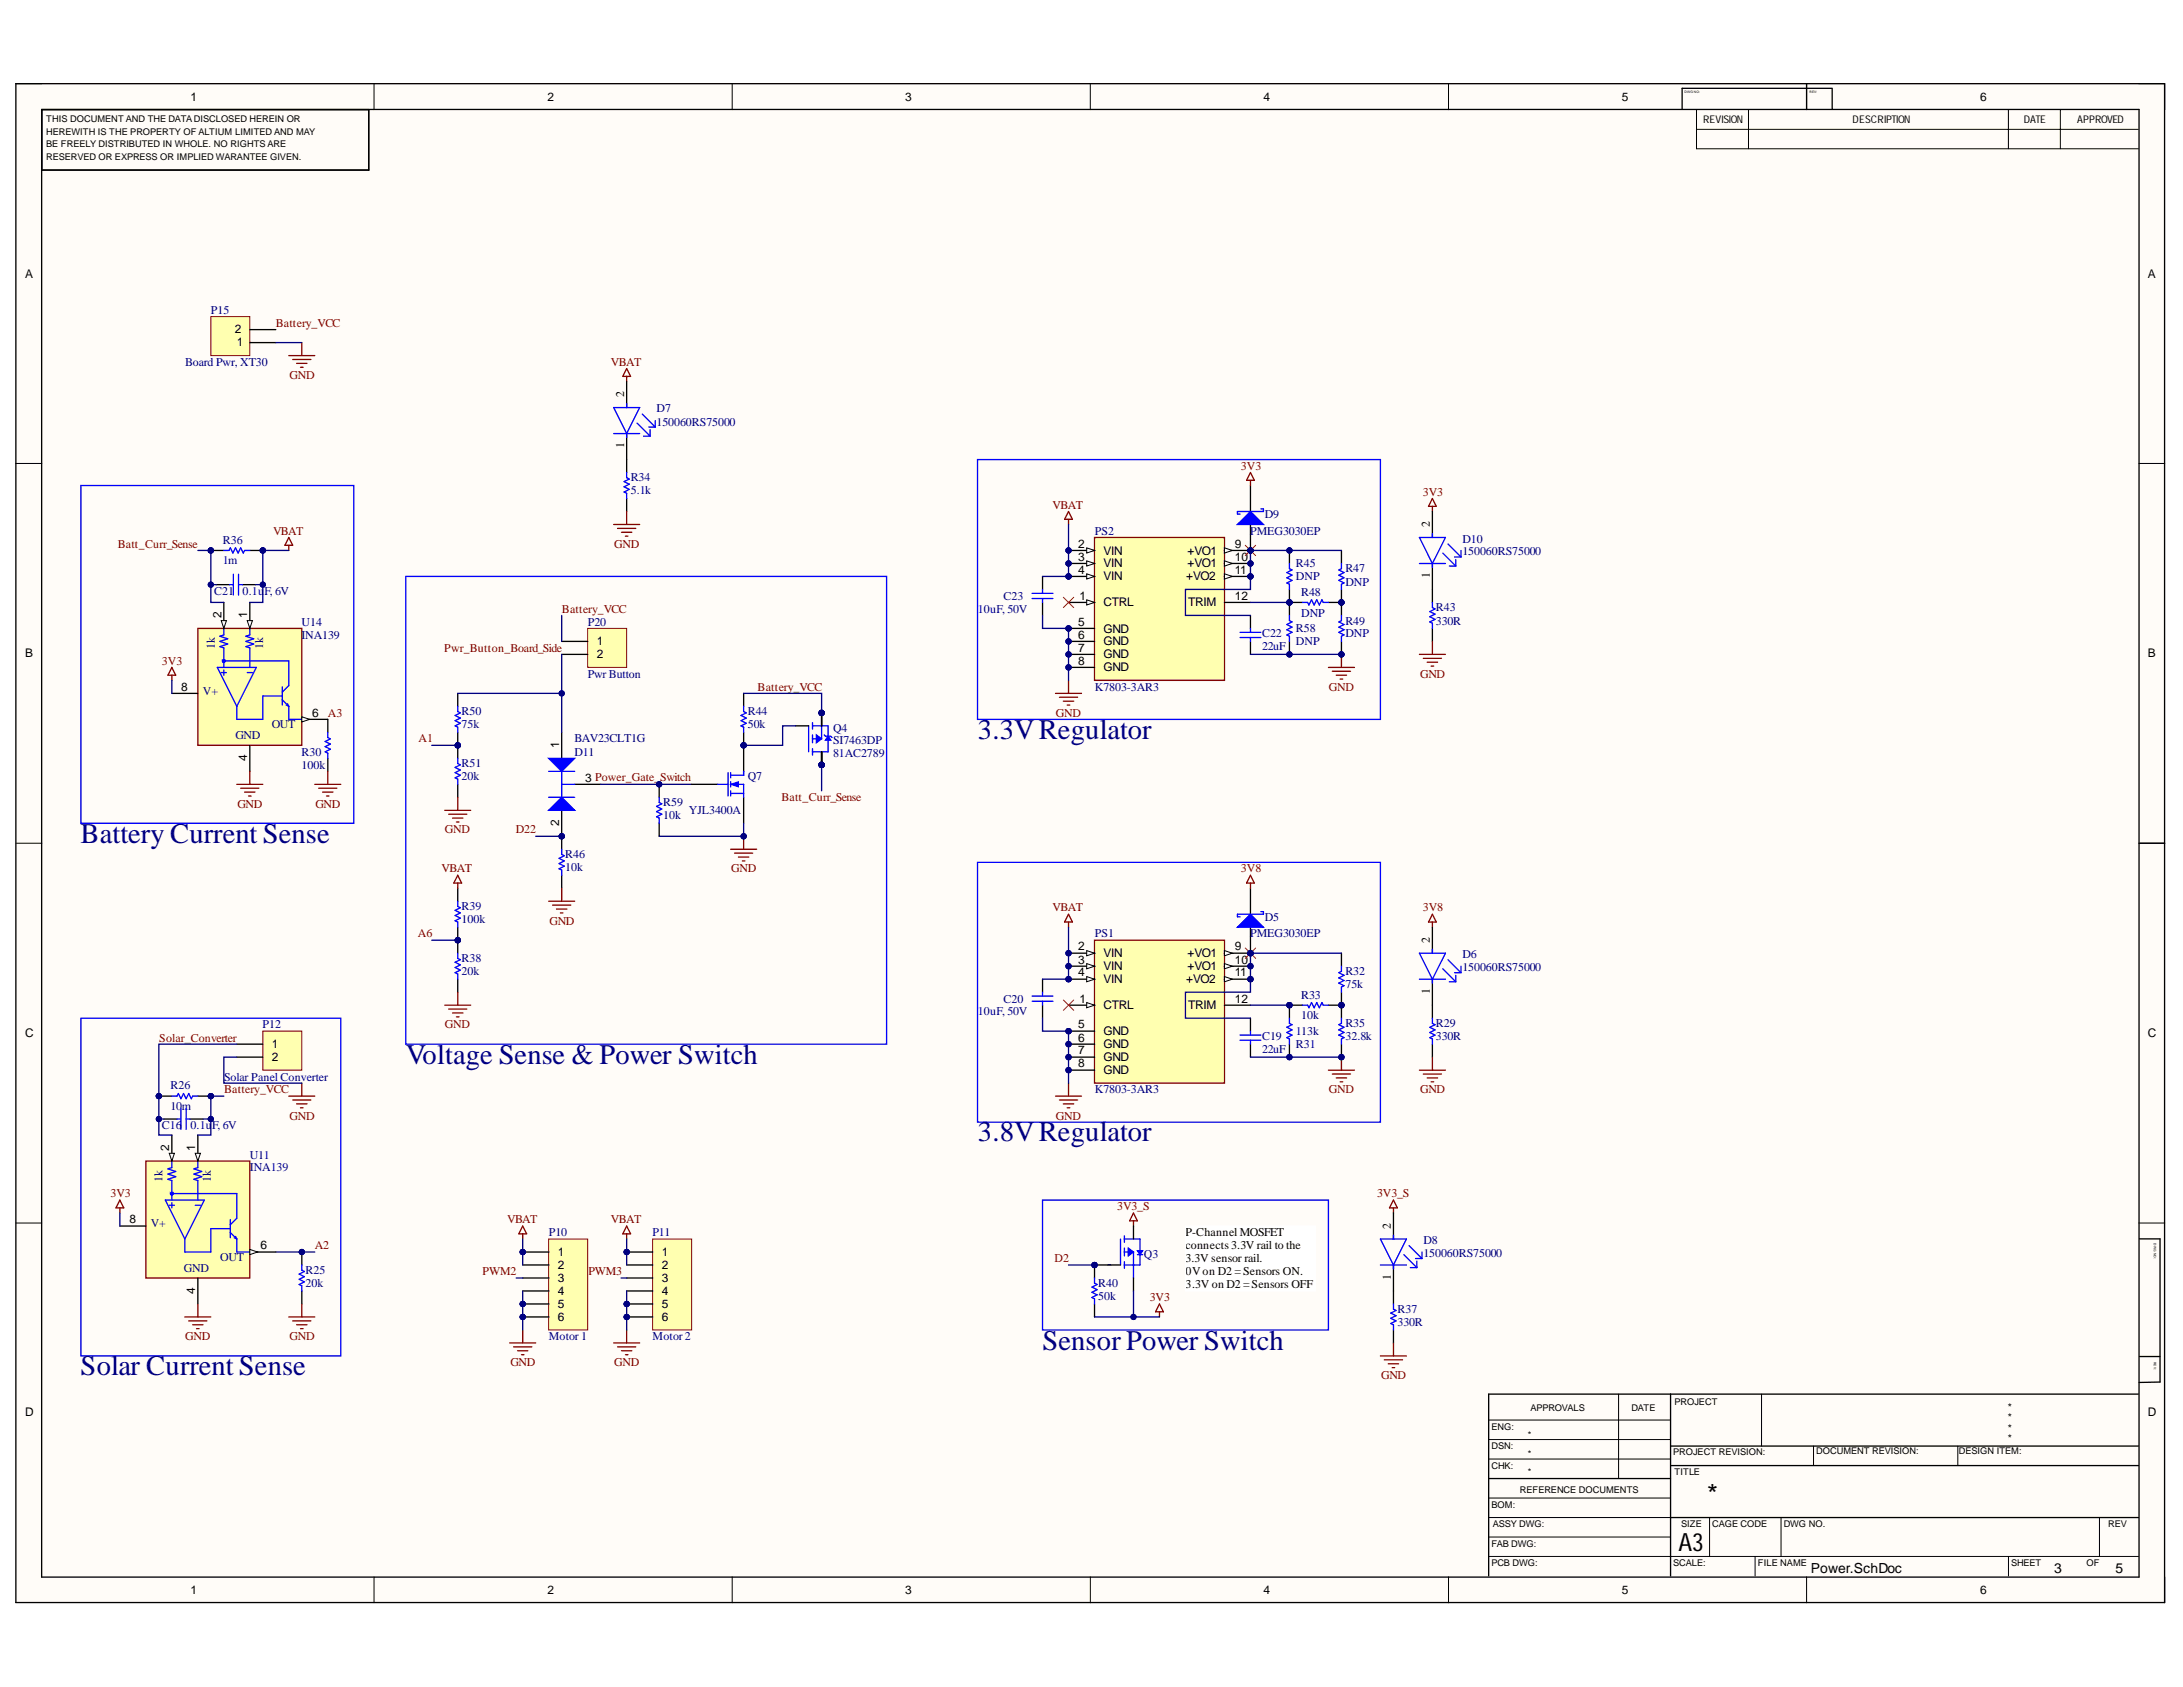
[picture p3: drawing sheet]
<svg xmlns="http://www.w3.org/2000/svg" width="279mm" height="216mm" viewBox="0 0 279 216" stroke-linecap="round" stroke-linejoin="round" font-family="sans-serif">
<defs><g id="words">
<g font-size="3.6" fill="#000080">
<text x="125.1" y="94.6">3.3VRegulator</text>
<text x="10.3" y="107.9">Battery Current Sense</text>
<text x="52" y="136.2">Voltage Sense &amp; Power Switch</text>
<text x="125.1" y="146.1">3.8VRegulator</text>
<text x="133.4" y="172.7">Sensor Power Switch</text>
<text x="10.3" y="176">Solar Current Sense</text>
</g>
<text font-size="3.6" x="218.5" y="192.4">*</text>
<text font-size="3.2" x="214.8" y="198.5">A3</text>
<g font-size="1.8">
<text x="231.8" y="201.3">Power.SchDoc</text>
<text x="262.9" y="201.3">3</text>
<text x="270.8" y="201.3">5</text>
</g>
<g font-size="1.5">
<text x="24.4" y="12.9">1</text>
<text x="70.1" y="12.9">2</text>
<text x="115.8" y="12.9">3</text>
<text x="161.7" y="12.9">4</text>
<text x="207.6" y="12.9">5</text>
<text x="253.4" y="12.9">6</text>
<text x="3.2" y="35.5">A</text>
<text x="274.9" y="35.5">A</text>
<text x="30" y="42.6">2</text>
<text x="30.3" y="44.3">1</text>
<text x="79.9" y="50.8" transform="rotate(-90 79.9 50.8)">2</text>
<text x="79.9" y="57.4" transform="rotate(-90 79.9 57.4)">1</text>
<text x="138" y="70.1">2</text>
<text x="138" y="71.7">3</text>
<text x="141.2" y="71">VIN</text>
<text x="152" y="71">+VO1</text>
<text x="158.1" y="70.1">9</text>
<text x="158.1" y="71.7">10</text>
<text x="183" y="67.4" transform="rotate(-90 183 67.4)">2</text>
<text x="138" y="73.4">4</text>
<text x="138.2" y="76.7">1</text>
<text x="141.2" y="72.6">VIN</text>
<text x="141.2" y="74.3">VIN</text>
<text x="141.2" y="77.6">CTRL</text>
<text x="151.8" y="74.3">+VO2</text>
<text x="152" y="72.6">+VO1</text>
<text x="152.1" y="77.6">TRIM</text>
<text x="158.1" y="73.4">11</text>
<text x="158.1" y="76.7">12</text>
<text x="183" y="74" transform="rotate(-90 183 74)">1</text>
<text x="28.3" y="79.1" transform="rotate(-90 28.3 79.1)">2</text>
<text x="31.6" y="79.1" transform="rotate(-90 31.6 79.1)">1</text>
<text x="76.4" y="82.6">1</text>
<text x="138" y="80.1">5</text>
<text x="138" y="81.7">6</text>
<text x="138" y="83.4">7</text>
<text x="141.2" y="81">GND</text>
<text x="141.2" y="82.6">GND</text>
<text x="3.2" y="84.1">B</text>
<text x="23.2" y="88.4">8</text>
<text x="76.4" y="84.3">2</text>
<text x="138" y="85.1">8</text>
<text x="141.2" y="84.3">GND</text>
<text x="141.2" y="85.9">GND</text>
<text x="274.9" y="84.1">B</text>
<text x="39.9" y="91.7">6</text>
<text x="71.6" y="95.8" transform="rotate(-90 71.6 95.8)">1</text>
<text x="31.6" y="97.4" transform="rotate(-90 31.6 97.4)">4</text>
<text x="74.9" y="100.1">3 Power_Gate_Switch</text>
<text x="71.6" y="105.7" transform="rotate(-90 71.6 105.7)">2</text>
<text x="138" y="121.6">2</text>
<text x="138" y="123.3">3</text>
<text x="138" y="124.9">4</text>
<text x="141.2" y="122.5">VIN</text>
<text x="141.2" y="124.2">VIN</text>
<text x="141.2" y="125.8">VIN</text>
<text x="151.8" y="125.8">+VO2</text>
<text x="152" y="122.5">+VO1</text>
<text x="152" y="124.2">+VO1</text>
<text x="158.1" y="121.6">9</text>
<text x="158.1" y="123.3">10</text>
<text x="158.1" y="124.9">11</text>
<text x="183" y="120.6" transform="rotate(-90 183 120.6)">2</text>
<text x="138" y="131.6">5</text>
<text x="138.2" y="128.3">1</text>
<text x="141.2" y="129.2">CTRL</text>
<text x="152.1" y="129.2">TRIM</text>
<text x="158.1" y="128.3">12</text>
<text x="183" y="127.2" transform="rotate(-90 183 127.2)">1</text>
<text x="3.2" y="132.7">C</text>
<text x="34.8" y="134.2">1</text>
<text x="34.8" y="135.8">2</text>
<text x="138" y="133.3">6</text>
<text x="138" y="134.9">7</text>
<text x="138" y="136.6">8</text>
<text x="141.2" y="132.5">GND</text>
<text x="141.2" y="134.2">GND</text>
<text x="141.2" y="135.8">GND</text>
<text x="141.2" y="137.5">GND</text>
<text x="274.9" y="132.7">C</text>
<text x="21.7" y="147.3" transform="rotate(-90 21.7 147.3)">2</text>
<text x="25" y="147.3" transform="rotate(-90 25 147.3)">1</text>
<text x="16.6" y="156.6">8</text>
<text x="33.3" y="159.9">6</text>
<text x="71.4" y="160.7">1</text>
<text x="84.7" y="160.7">1</text>
<text x="151.7" y="158.2">P-Channel MOSFET</text>
<text x="151.7" y="159.9">connects3.3V rail to the</text>
<text x="151.7" y="161.6">3.3V sensor rail.</text>
<text x="178" y="157.2" transform="rotate(-90 178 157.2)">2</text>
<text x="25" y="165.6" transform="rotate(-90 25 165.6)">4</text>
<text x="71.4" y="162.4">2</text>
<text x="71.4" y="164">3</text>
<text x="71.4" y="165.7">4</text>
<text x="71.4" y="167.4">5</text>
<text x="84.7" y="162.4">2</text>
<text x="84.7" y="164">3</text>
<text x="84.7" y="165.7">4</text>
<text x="84.7" y="167.4">5</text>
<text x="151.7" y="163.2">0Von D2 =Sensors ON.</text>
<text x="151.7" y="164.9">3.3V on D2 =Sensors OFF</text>
<text x="178" y="163.8" transform="rotate(-90 178 163.8)">1</text>
<text x="71.4" y="169">6</text>
<text x="84.7" y="169">6</text>
<text x="3.2" y="181.3">D</text>
<text x="274.9" y="181.3">D</text>
<text x="24.4" y="203.9">1</text>
<text x="70.1" y="203.9">2</text>
<text x="115.8" y="203.9">3</text>
<text x="161.7" y="203.9">4</text>
<text x="207.6" y="203.9">5</text>
<text x="253.4" y="203.9">6</text>
</g>
<g font-size="1.5" fill="#000080">
<text x="27" y="40.2">P15</text>
<text x="23.7" y="46.8">Board Pwr, XT30</text>
<text x="84" y="52.8">D7</text>
<text x="84" y="54.5">150060RS75000</text>
<text x="80.7" y="63.3">5.1k</text>
<text x="80.7" y="61.6">R34</text>
<text x="28.5" y="69.6">R36</text>
<text x="140.1" y="68.4">PS2</text>
<text x="160" y="68.4">PMEG3030EP</text>
<text x="161.9" y="66.2">D9</text>
<text x="187.2" y="69.5">D10</text>
<text x="187.2" y="71.1">150060RS75000</text>
<text x="27.4" y="76.1">C21</text>
<text x="28.5" y="72.2">1m</text>
<text x="31.1" y="76.1">0.1u</text>
<text x="33.9" y="76.1">F, 6V</text>
<text x="128.4" y="76.7">C23</text>
<text x="165.8" y="74.3">DNP</text>
<text x="165.8" y="72.6">R45</text>
<text x="166.5" y="76.2">R48</text>
<text x="172.2" y="75">DNP</text>
<text x="172.2" y="73.3">R47</text>
<text x="27.5" y="83.1" transform="rotate(-90 27.5 83.1)">1k</text>
<text x="33.7" y="83.1" transform="rotate(-90 33.7 83.1)">1k</text>
<text x="38.6" y="80.1">U14</text>
<text x="38.6" y="81.7">INA139</text>
<text x="75.2" y="80.1">P20</text>
<text x="125.1" y="78.4">10uF, 50V</text>
<text x="161.5" y="83.2">22uF</text>
<text x="161.5" y="81.5">C22</text>
<text x="165.8" y="82.6">DNP</text>
<text x="165.8" y="80.9">R58</text>
<text x="166.5" y="78.9">DNP</text>
<text x="172.2" y="81.5">DNP</text>
<text x="172.2" y="79.9">R49</text>
<text x="183.8" y="79.9">330R</text>
<text x="183.8" y="78.2">R43</text>
<text x="26" y="88.9">V+</text>
<text x="75.2" y="86.7">Pwr Button</text>
<text x="140.1" y="88.4">K7803-3AR3</text>
<text x="30.1" y="94.6">GND</text>
<text x="34.8" y="93.2">OUT</text>
<text x="59.1" y="93.2">75k</text>
<text x="59.1" y="91.5">R50</text>
<text x="73.5" y="95">BAV23CLT1G</text>
<text x="95.7" y="93.2">50k</text>
<text x="95.7" y="91.5">R44</text>
<text x="106.6" y="93.6">Q4</text>
<text x="106.6" y="95.3">SI7463DP</text>
<text x="38.6" y="98.4">100k</text>
<text x="38.6" y="96.7">R30</text>
<text x="59.1" y="99.8">20k</text>
<text x="59.1" y="98.2">R51</text>
<text x="73.5" y="96.7">D11</text>
<text x="95.7" y="99.8">Q7</text>
<text x="106.6" y="96.9">81AC2789</text>
<text x="84.9" y="104.8">10k</text>
<text x="84.9" y="103.2">R59</text>
<text x="88.2" y="104.2">YJL3400A</text>
<text x="72.3" y="111.5">10k</text>
<text x="72.3" y="109.8">R46</text>
<text x="59.1" y="118.2">100k</text>
<text x="59.1" y="116.5">R39</text>
<text x="140.1" y="119.9">PS1</text>
<text x="160" y="119.9">PMEG3030EP</text>
<text x="161.9" y="117.8">D5</text>
<text x="59.1" y="124.8">20k</text>
<text x="59.1" y="123.2">R38</text>
<text x="172.2" y="124.8">R32</text>
<text x="187.2" y="122.7">D6</text>
<text x="187.2" y="124.3">150060RS75000</text>
<text x="33.6" y="131.6">P12</text>
<text x="125.1" y="129.9">10uF, 50V</text>
<text x="128.4" y="128.3">C20</text>
<text x="166.5" y="130.4">10k</text>
<text x="166.5" y="127.8">R33</text>
<text x="172.2" y="126.5">75k</text>
<text x="172.2" y="131.5">R35</text>
<text x="183.8" y="131.5">R29</text>
<text x="161.5" y="134.8">22uF</text>
<text x="161.5" y="133.1">C19</text>
<text x="165.8" y="132.5">113k</text>
<text x="165.8" y="134.1">R31</text>
<text x="172.2" y="133.1">32.8k</text>
<text x="183.8" y="133.1">330R</text>
<text x="21.8" y="142.1">10</text>
<text x="21.8" y="139.4">R26</text>
<text x="23.3" y="142.1">m</text>
<text x="28.7" y="138.3">Solar Panel Converter</text>
<text x="140.1" y="139.9">K7803-3AR3</text>
<text x="20.7" y="144.5">C16</text>
<text x="24.4" y="144.5">0.1u</text>
<text x="27.2" y="144.5">F, 6V</text>
<text x="32" y="148.3">U11</text>
<text x="32" y="149.9">INA139</text>
<text x="20.8" y="151.2" transform="rotate(-90 20.8 151.2)">1k</text>
<text x="27" y="151.2" transform="rotate(-90 27 151.2)">1k</text>
<text x="19.3" y="157.1">V+</text>
<text x="28.2" y="161.4">OUT</text>
<text x="70.2" y="158.2">P10</text>
<text x="83.5" y="158.2">P11</text>
<text x="146.4" y="161">Q3</text>
<text x="182.2" y="159.2">D8</text>
<text x="182.2" y="160.9">150060RS75000</text>
<text x="23.5" y="162.7">GND</text>
<text x="39.1" y="164.7">20k</text>
<text x="39.1" y="163">R25</text>
<text x="140.5" y="166.4">50k</text>
<text x="140.5" y="164.7">R40</text>
<text x="178.9" y="168">R37</text>
<text x="70.2" y="171.5">Motor 1</text>
<text x="83.5" y="171.5">Motor 2</text>
<text x="178.9" y="169.7">330R</text>
</g>
<g font-size="1.5" fill="#800000">
<text x="35.3" y="41.8">Battery_VCC</text>
<text x="78.2" y="46.8">VBAT</text>
<text x="37.1" y="48.5">GND</text>
<text x="134.7" y="65.1">VBAT</text>
<text x="158.8" y="60.1">3V3</text>
<text x="182.1" y="63.4">3V3</text>
<text x="15.1" y="70.1">Batt_Curr_Sense</text>
<text x="34.9" y="68.4">VBAT</text>
<text x="78.6" y="70.1">GND</text>
<text x="56.9" y="83.4">Pwr_Button_Board_Side</text>
<text x="71.9" y="78.4">Battery_VCC</text>
<text x="20.7" y="85.1">3V3</text>
<text x="97" y="88.4">Battery_VCC</text>
<text x="170.1" y="88.4">GND</text>
<text x="181.8" y="86.7">GND</text>
<text x="42" y="91.7">A3</text>
<text x="53.6" y="95">A1</text>
<text x="135.1" y="91.7">GND</text>
<text x="30.4" y="103.4">GND</text>
<text x="40.4" y="103.4">GND</text>
<text x="56.9" y="106.7">GND</text>
<text x="66" y="106.7">D22</text>
<text x="100" y="102.5">Batt_Curr_Sense</text>
<text x="56.5" y="111.7">VBAT</text>
<text x="93.6" y="111.7">GND</text>
<text x="158.8" y="111.7">3V8</text>
<text x="53.5" y="119.9">A6</text>
<text x="70.3" y="118.3">GND</text>
<text x="134.7" y="116.6">VBAT</text>
<text x="182.1" y="116.6">3V8</text>
<text x="56.9" y="131.6">GND</text>
<text x="20.4" y="133.3">Solar_Converter</text>
<text x="28.7" y="139.9">Battery_VCC</text>
<text x="37.1" y="143.3">GND</text>
<text x="135.1" y="143.3">GND</text>
<text x="170.1" y="139.9">GND</text>
<text x="181.8" y="139.9">GND</text>
<text x="14.1" y="153.2">3V3</text>
<text x="143" y="154.9">3V3_S</text>
<text x="176.3" y="153.2">3V3_S</text>
<text x="40.3" y="159.9">A2</text>
<text x="64.9" y="156.6">VBAT</text>
<text x="78.2" y="156.6">VBAT</text>
<text x="135" y="161.6">D2</text>
<text x="61.8" y="163.2">PWM2</text>
<text x="75.3" y="163.2">PWM3</text>
<text x="147.1" y="166.6">3V3</text>
<text x="23.7" y="171.5">GND</text>
<text x="37.1" y="171.5">GND</text>
<text x="65.3" y="174.8">GND</text>
<text x="78.6" y="174.8">GND</text>
<text x="176.8" y="176.5">GND</text>
</g>
<g font-size="1.4">
<text x="218" y="15.7">REVISION</text>
<text x="237.1" y="15.7">DESCRIPTION</text>
<text x="259" y="15.7">DATE</text>
<text x="265.9" y="15.7">APPROVED</text>
<text x="257" y="183.2">*</text>
<text x="257" y="184.5">*</text>
<text x="257" y="180.6">*</text>
<text x="257" y="181.9">*</text>
</g>
<g font-size="1.2">
<text x="5.9" y="15.7">THIS DOCUMENT AND THE DATA DISCLOSED HEREIN OR</text>
<text x="5.9" y="17.3">HEREWITH IS THE PROPERTY OF ALTIUM LIMITED AND MAY</text>
<text x="5.9" y="18.9">BE FREELY DISTRIBUTED IN WHOLE. NO RIGHTS ARE</text>
<text x="5.9" y="20.5">RESERVED OR EXPRESS OR IMPLIED WARANTEE GIVEN.</text>
<text x="214.3" y="179.8">PROJECT</text>
<text x="190.9" y="183">ENG:</text>
<text x="190.9" y="185.4">DSN:</text>
<text x="195.5" y="184">*</text>
<text x="195.9" y="180.6">APPROVALS</text>
<text x="208.8" y="180.6">DATE</text>
<text x="190.9" y="188">CHK:</text>
<text x="194.5" y="191.1">REFERENCE DOCUMENTS</text>
<text x="195.5" y="186.4">*</text>
<text x="195.5" y="188.8">*</text>
<text x="214.2" y="186.3">PROJECT REVISION:</text>
<text x="214.3" y="188.8">TITLE</text>
<text x="232.4" y="186.1">DOCUMENT REVISION:</text>
<text x="250.7" y="186.1">DESIGN ITEM:</text>
<text x="190.9" y="192.9">BOM:</text>
<text x="190.9" y="197.9">FAB DWG:</text>
<text x="191.1" y="195.4">ASSY DWG:</text>
<text x="215.2" y="195.4">SIZE</text>
<text x="219.2" y="195.4">CAGE CODE</text>
<text x="228.3" y="195.4">DWG NO.</text>
<text x="269.8" y="195.4">REV</text>
<text x="190.9" y="200.4">PCB DWG:</text>
<text x="214.2" y="200.4">SCALE:</text>
<text x="225" y="200.4">FILE NAME</text>
<text x="257.4" y="200.4">SHEET</text>
<text x="267" y="200.4">OF</text>
</g>
<g font-size=".4">
<text x="215.6" y="11.9">DWG NO:</text>
<text x="231.6" y="11.9">REV:</text>
<text x="275.7" y="159.1" transform="rotate(90 275.7 159.1)">DWG NO:</text>
<text x="275.7" y="174.3" transform="rotate(90 275.7 174.3)">REV:</text>
</g>
</g></defs>
<g fill="#fffcf8">
<path d="M2 10.7h275.1v194.4h-275.1z" fill-rule="evenodd"/>
<path d="M5.4 14h268.3v187.8h-268.3z" fill-rule="evenodd"/>
</g>
<g fill="none" stroke="#000" stroke-width=".13">
<path d="M2 10.7h3.4M47.9 10.7v3.3M93.7 10.7v3.3M139.5 10.7v3.3M185.4 10.7v3.3M217.1 14.1v4.9h56.6M217.1 16.6h56.6M223.8 14.1v4.9M231.2 10.7v3.3M257.1 14.1v4.9M263.7 14.1v4.9M273.7 10.7h3.4v3.3"/>
<path d="M2 59.3h3.4M273.7 59.3h3.4M2 107.9h3.4M273.7 107.9h3.4M2 156.5h3.4M273.7 156.5h3.4M207.2 178.4v10.8M225.5 178.4v6.7M190.5 199.2h83.2M190.5 184.2h23.3M190.5 181.7h23.3M190.5 186.7h23.3"/>
<path d="M190.5 194.2h23.3M190.5 191.7h23.3M190.5 196.7h23.3M218.8 194.2v5M224.6 199.2v2.5M228 194.2v5M232.1 185.1v2.5M250.6 185.1v2.5M257.1 199.2v2.5M268.7 194.2v5M47.9 201.8v3.3M93.7 201.8v3.3"/>
<path d="M139.6 201.8v3.3M185.4 201.8v3.3M231.2 201.8v3.3M277.1 201.8v3.3"/>
</g>
<g fill="none" stroke="#000" stroke-width=".17">
<path d="M2 10.7h275v194.4h-275zM5.3 14h268.5v187.8h-268.5zM47.2 14v7.8h-41.9M231.2 10.7v3.3M234.5 11.3h-19.2v2.6M234.5 11.4v2.6M273.8 107.9h3.3M273.8 158.6h2.7v18.3h-2.7M213.8 178.4v23.3M273.7 178.4h-83.2v23.3M273.8 173.6h2.7M190.5 189.2h23.3"/>
<path d="M213.8 185.1h59.9M213.8 187.6h59.9M213.8 194.2h59.9"/>
</g>
<circle cx="71.9" cy="107" r=".33" fill="#000080"/>
<circle cx="71.9" cy="107" r=".33" fill="none" stroke="#000080" stroke-width=".13"/>
<path d="M71.9 93.7v3.4M71.9 103.7v3.3" fill="none" stroke="#000" stroke-width=".17"/>
<circle cx="71.9" cy="107" r=".33" fill="#000080"/>
<circle cx="71.9" cy="107" r=".33" fill="none" stroke="#000080" stroke-width=".13"/>
<path d="M73.6 100.4h3.3" fill="none" stroke="#000" stroke-width=".17"/>
<path d="M70.2 97.1h3.4l-1.7 1.6z" fill="#00f"/>
<path d="M70.2 97.1h3.4l-1.7 1.6zM70.2 98.7h3.4" fill="none" stroke="#00f" stroke-width=".17"/>
<path d="M70.2 103.7l1.7-1.7 1.7 1.7z" fill="#00f"/>
<path d="M71.9 98.7v3.3M70.2 103.7l1.7-1.7 1.7 1.7zM70.2 102h3.4M71.9 100.4h1.7" fill="none" stroke="#00f" stroke-width=".17"/>
<path d="M75.2 80.4h5v5h-5z" fill-rule="evenodd" fill="#ffffb0"/>
<path d="M75.2 80.4h5v5h-5z" fill="none" stroke="#800000" stroke-width=".13"/>
<path d="M71.9 82.1h3.3M71.9 83.7h3.3" fill="none" stroke="#000" stroke-width=".17"/>
<circle cx="58.6" cy="95.4" r=".33" fill="#000080"/>
<circle cx="58.6" cy="95.4" r=".33" fill="none" stroke="#000080" stroke-width=".13"/>
<path d="M58.6 88.7v1.7M58.6 93.7v1.7" fill="none" stroke="#000" stroke-width=".17"/>
<circle cx="58.6" cy="95.4" r=".33" fill="#000080"/>
<circle cx="58.6" cy="95.4" r=".33" fill="none" stroke="#000080" stroke-width=".13"/>
<path d="M58.6 90.4v.7l.3 .1-.6 .4 .6 .3-.6 .3 .6 .4-.6 .3 .3 .2v.6" fill="none" stroke="#00f" stroke-width=".17"/>
<circle cx="58.6" cy="95.4" r=".33" fill="#000080"/>
<circle cx="58.6" cy="95.4" r=".33" fill="none" stroke="#000080" stroke-width=".13"/>
<path d="M58.6 95.4v1.7" fill="none" stroke="#000" stroke-width=".17"/>
<circle cx="58.6" cy="95.4" r=".33" fill="#000080"/>
<circle cx="58.6" cy="95.4" r=".33" fill="none" stroke="#000080" stroke-width=".13"/>
<path d="M58.6 100.4v1.6" fill="none" stroke="#000" stroke-width=".17"/>
<path d="M58.6 97.1v.6l.3 .2-.6 .3 .6 .3-.6 .4 .6 .3-.6 .3 .3 .2v.7" fill="none" stroke="#00f" stroke-width=".17"/>
<circle cx="71.9" cy="107" r=".33" fill="#000080"/>
<circle cx="71.9" cy="107" r=".33" fill="none" stroke="#000080" stroke-width=".13"/>
<path d="M71.9 107v1.7" fill="none" stroke="#000" stroke-width=".17"/>
<circle cx="71.9" cy="107" r=".33" fill="#000080"/>
<circle cx="71.9" cy="107" r=".33" fill="none" stroke="#000080" stroke-width=".13"/>
<path d="M71.9 112v1.7" fill="none" stroke="#000" stroke-width=".17"/>
<path d="M71.9 108.7v.7l.3 .1-.6 .4 .6 .3-.6 .3 .6 .4-.6 .3 .3 .1v.7" fill="none" stroke="#00f" stroke-width=".17"/>
<circle cx="27" cy="70.4" r=".33" fill="#000080"/>
<circle cx="27" cy="70.4" r=".33" fill="none" stroke="#000080" stroke-width=".13"/>
<circle cx="33.6" cy="70.4" r=".33" fill="#000080"/>
<circle cx="33.6" cy="70.4" r=".33" fill="none" stroke="#000080" stroke-width=".13"/>
<path d="M27 70.4h1.6" fill="none" stroke="#000" stroke-width=".17"/>
<circle cx="27" cy="70.4" r=".33" fill="#000080"/>
<circle cx="27" cy="70.4" r=".33" fill="none" stroke="#000080" stroke-width=".13"/>
<path d="M32 70.4h1.6" fill="none" stroke="#000" stroke-width=".17"/>
<circle cx="33.6" cy="70.4" r=".33" fill="#000080"/>
<circle cx="33.6" cy="70.4" r=".33" fill="none" stroke="#000080" stroke-width=".13"/>
<path d="M28.6 70.4h.7l.2-.3 .3 .7 .3-.7 .4 .7 .3-.7 .3 .7 .2-.4h.7" fill="none" stroke="#00f" stroke-width=".17"/>
<path d="M56.9 103.7h3.3M57.4 104.2h2.3M57.9 104.7h1.4M58.4 105.2h.3M58.6 102v1.7M70.2 115.3h3.4M70.7 115.8h2.4M71.2 116.3h1.4M71.7 116.8h.4M71.9 113.7v1.6" fill="none" stroke="#800000" stroke-width=".17"/>
<path d="M25.3 80.4h13.3v15h-13.3z" fill-rule="evenodd" fill="#ffffb0"/>
<path d="M25.3 80.4h13.3v15h-13.3z" fill="none" stroke="#800000" stroke-width=".17"/>
<g fill="none" stroke="#00f" stroke-width=".17">
<path d="M27.8 85.4h5l-2.5 5zM28.3 86.1h.7M28.6 84.6h8.4v3.1l-.9 .9M28.6 80.4v.9l-.5 .1 1 .4-1 .3 1 .3-1 .4 .5 .1v2.5M28.6 85.7v.7M31.6 86.1h.7M32 80.4v.9l-.5 .1 1 .4-1 .3 1 .3-1 .4 .5 .1v2.5M36.1 89.1h-2.5v3h-3.3v-1.7M36.1 89.6l.9 .8M36.1 87.9v2.3M36.6 90.2l.4 .2M36.8 90.1l.2 .3"/>
<path d="M37 90.4v1.7h1.6"/>
</g>
<circle cx="28.6" cy="84.6" r=".17" fill="#00f"/>
<circle cx="28.6" cy="84.6" r=".17" fill="none" stroke="#00f" stroke-width=".17"/>
<path d="M28.8 84.5v.2h-.2z" fill-rule="evenodd" fill="#00f"/>
<path d="M28.8 84.5v.2h-.2z" fill="none" stroke="#00f" stroke-width=".17"/>
<path d="M28.5 84.6l.1 .1z" fill-rule="evenodd" fill="#00f"/>
<path d="M28.5 84.6l.1 .1z" fill="none" stroke="#00f" stroke-width=".17"/>
<path d="M28.6 77.1v3.3M22 88.7h3.3" fill="none" stroke="#000" stroke-width=".17"/>
<path d="M28.3 79.4h.7l-.4 1z" fill="#f8fcff"/>
<path d="M28.3 79.4h.7l-.4 1z" fill="none" stroke="#000" stroke-width=".13"/>
<path d="M32 77.1v3.3" fill="none" stroke="#000" stroke-width=".17"/>
<path d="M31.6 79.4h.7l-.3 1z" fill="#f8fcff"/>
<path d="M31.6 79.4h.7l-.3 1z" fill="none" stroke="#000" stroke-width=".13"/>
<path d="M38.6 92.1h3.4" fill="none" stroke="#000" stroke-width=".17"/>
<path d="M38.6 91.7l1 .4-1 .3z" fill="#f8fcff"/>
<path d="M38.6 91.7l1 .4-1 .3z" fill="none" stroke="#000" stroke-width=".13"/>
<path d="M32 95.4v3.3M42 92.1v1.6M42 97.1v1.6" fill="none" stroke="#000" stroke-width=".17"/>
<path d="M22 85.4l.5 1h-1zM22 86.4v.7M32 98.7v1.7M42 98.7v1.7M30.3 100.4h3.3M30.8 100.9h2.3M31.3 101.4h1.3M31.8 101.9h.3M40.3 100.4h3.3M40.8 100.9h2.3M41.3 101.4h1.3M41.8 101.9h.3" fill="none" stroke="#800000" stroke-width=".17"/>
<path d="M42 93.7v.7l.3 .2-.7 .3 .7 .3-.7 .4 .7 .3-.7 .3 .4 .2v.7" fill="none" stroke="#00f" stroke-width=".17"/>
<path d="M18.7 148.6h13.3v15h-13.3z" fill-rule="evenodd" fill="#ffffb0"/>
<path d="M18.7 148.6h13.3v15h-13.3z" fill="none" stroke="#800000" stroke-width=".17"/>
<g fill="none" stroke="#00f" stroke-width=".17">
<path d="M21.2 153.6h5l-2.5 5zM21.7 154.2h.6M22 152.8h8.3v3.1l-.8 .8M22 148.6v.8l-.5 .2 1 .3-1 .4 1 .3-1 .3 .5 .2v2.5M22 153.9v.7M25 154.2h.7M25.3 148.6v.8l-.5 .2 1 .3-1 .4 1 .3-1 .3 .5 .2v2.5M29.5 157.2h-2.5v3h-3.3v-1.6M29.5 157.7l.8 .9M29.5 156.1v2.3M30 158.4l.3 .2M30.1 158.2l.2 .4"/>
<path d="M30.3 158.6v1.6h1.7"/>
</g>
<circle cx="22" cy="152.7" r=".17" fill="#00f"/>
<circle cx="22" cy="152.7" r=".17" fill="none" stroke="#00f" stroke-width=".17"/>
<path d="M22.1 152.7v.2h-.2z" fill-rule="evenodd" fill="#00f"/>
<path d="M22.1 152.7v.2h-.2z" fill="none" stroke="#00f" stroke-width=".17"/>
<path d="M21.8 152.8l.1 .1z" fill-rule="evenodd" fill="#00f"/>
<path d="M21.8 152.8l.1 .1z" fill="none" stroke="#00f" stroke-width=".17"/>
<path d="M15.3 156.9h3.4M22 145.3v3.3" fill="none" stroke="#000" stroke-width=".17"/>
<path d="M21.7 147.6h.6l-.3 1z" fill="#f8fcff"/>
<path d="M21.7 147.6h.6l-.3 1z" fill="none" stroke="#000" stroke-width=".13"/>
<path d="M25.3 145.3v3.3" fill="none" stroke="#000" stroke-width=".17"/>
<path d="M25 147.6h.7l-.4 1z" fill="#f8fcff"/>
<path d="M25 147.6h.7l-.4 1z" fill="none" stroke="#000" stroke-width=".13"/>
<path d="M32 160.2h3.3" fill="none" stroke="#000" stroke-width=".17"/>
<path d="M32 159.9l1 .3-1 .4z" fill="#f8fcff"/>
<path d="M32 159.9l1 .3-1 .4z" fill="none" stroke="#000" stroke-width=".13"/>
<path d="M25.3 163.6v3.3" fill="none" stroke="#000" stroke-width=".17"/>
<path d="M15.3 153.6l.5 1h-1zM15.3 154.6v.6M23.7 168.5h3.3M24.2 169h2.3M24.7 169.5h1.3M25.2 170h.3M25.3 166.9v1.6" fill="none" stroke="#800000" stroke-width=".17"/>
<circle cx="38.6" cy="160.2" r=".33" fill="#000080"/>
<circle cx="38.6" cy="160.2" r=".33" fill="none" stroke="#000080" stroke-width=".13"/>
<path d="M38.6 160.2v1.7" fill="none" stroke="#000" stroke-width=".17"/>
<circle cx="38.6" cy="160.2" r=".33" fill="#000080"/>
<circle cx="38.6" cy="160.2" r=".33" fill="none" stroke="#000080" stroke-width=".13"/>
<path d="M38.6 165.2v1.7" fill="none" stroke="#000" stroke-width=".17"/>
<path d="M38.6 161.9v.7l.4 .1-.7 .4 .7 .3-.7 .3 .7 .4-.7 .3 .3 .2v.6" fill="none" stroke="#00f" stroke-width=".17"/>
<path d="M37 168.5h3.3M37.5 169h2.3M38 169.5h1.3M38.5 170h.3M38.6 166.9v1.6" fill="none" stroke="#800000" stroke-width=".17"/>
<path d="M33.6 132h5v5h-5z" fill-rule="evenodd" fill="#ffffb0"/>
<path d="M33.6 132h5v5h-5z" fill="none" stroke="#800000" stroke-width=".13"/>
<path d="M30.3 133.6h3.3M30.3 135.3h3.3" fill="none" stroke="#000" stroke-width=".17"/>
<circle cx="58.6" cy="120.3" r=".33" fill="#000080"/>
<circle cx="58.6" cy="120.3" r=".33" fill="none" stroke="#000080" stroke-width=".13"/>
<path d="M58.6 113.7v1.6M58.6 118.7v1.6" fill="none" stroke="#000" stroke-width=".17"/>
<circle cx="58.6" cy="120.3" r=".33" fill="#000080"/>
<circle cx="58.6" cy="120.3" r=".33" fill="none" stroke="#000080" stroke-width=".13"/>
<path d="M58.6 115.3v.7l.3 .2-.6 .3 .6 .3-.6 .4 .6 .3-.6 .3 .3 .2v.7" fill="none" stroke="#00f" stroke-width=".17"/>
<circle cx="58.6" cy="120.3" r=".33" fill="#000080"/>
<circle cx="58.6" cy="120.3" r=".33" fill="none" stroke="#000080" stroke-width=".13"/>
<path d="M58.6 120.3v1.7" fill="none" stroke="#000" stroke-width=".17"/>
<circle cx="58.6" cy="120.3" r=".33" fill="#000080"/>
<circle cx="58.6" cy="120.3" r=".33" fill="none" stroke="#000080" stroke-width=".13"/>
<path d="M58.6 125.3v1.7" fill="none" stroke="#000" stroke-width=".17"/>
<path d="M10.3 62.1h35v43.3h-35zM51.9 73.8h61.6v59.8h-61.6zM10.4 130.3h33.2v43.2h-33.2zM58.6 122v.7l.3 .1-.6 .4 .6 .3-.6 .3 .6 .4-.6 .3 .3 .1v.7" fill="none" stroke="#00f" stroke-width=".17"/>
<path d="M58.6 112l.5 1h-1zM58.6 113v.7M56.9 128.6h3.3M57.4 129.1h2.3M57.9 129.6h1.4M58.4 130.1h.3M58.6 127v1.6" fill="none" stroke="#800000" stroke-width=".17"/>
<circle cx="80.2" cy="160.2" r=".33" fill="#000080"/>
<circle cx="80.2" cy="160.2" r=".33" fill="none" stroke="#000080" stroke-width=".13"/>
<circle cx="80.2" cy="166.9" r=".33" fill="#000080"/>
<circle cx="80.2" cy="166.9" r=".33" fill="none" stroke="#000080" stroke-width=".13"/>
<circle cx="80.2" cy="168.5" r=".33" fill="#000080"/>
<circle cx="80.2" cy="168.5" r=".33" fill="none" stroke="#000080" stroke-width=".13"/>
<path d="M83.5 158.6h5v11.6h-5z" fill-rule="evenodd" fill="#ffffb0"/>
<path d="M83.5 158.6h5v11.6h-5z" fill="none" stroke="#800000" stroke-width=".13"/>
<path d="M80.2 160.2h3.3" fill="none" stroke="#000" stroke-width=".17"/>
<circle cx="80.2" cy="160.2" r=".33" fill="#000080"/>
<circle cx="80.2" cy="160.2" r=".33" fill="none" stroke="#000080" stroke-width=".13"/>
<path d="M80.2 161.9h3.3M80.2 163.6h3.3M80.2 165.2h3.3M80.2 166.9h3.3" fill="none" stroke="#000" stroke-width=".17"/>
<circle cx="80.2" cy="166.9" r=".33" fill="#000080"/>
<circle cx="80.2" cy="166.9" r=".33" fill="none" stroke="#000080" stroke-width=".13"/>
<path d="M80.2 168.5h3.3" fill="none" stroke="#000" stroke-width=".17"/>
<circle cx="80.2" cy="168.5" r=".33" fill="#000080"/>
<circle cx="80.2" cy="168.5" r=".33" fill="none" stroke="#000080" stroke-width=".13"/>
<circle cx="66.9" cy="160.2" r=".33" fill="#000080"/>
<circle cx="66.9" cy="160.2" r=".33" fill="none" stroke="#000080" stroke-width=".13"/>
<circle cx="66.9" cy="166.9" r=".33" fill="#000080"/>
<circle cx="66.9" cy="166.9" r=".33" fill="none" stroke="#000080" stroke-width=".13"/>
<circle cx="66.9" cy="168.5" r=".33" fill="#000080"/>
<circle cx="66.9" cy="168.5" r=".33" fill="none" stroke="#000080" stroke-width=".13"/>
<path d="M70.2 158.6h5v11.6h-5z" fill-rule="evenodd" fill="#ffffb0"/>
<path d="M70.2 158.6h5v11.6h-5z" fill="none" stroke="#800000" stroke-width=".13"/>
<path d="M66.9 160.2h3.3" fill="none" stroke="#000" stroke-width=".17"/>
<circle cx="66.9" cy="160.2" r=".33" fill="#000080"/>
<circle cx="66.9" cy="160.2" r=".33" fill="none" stroke="#000080" stroke-width=".13"/>
<path d="M66.9 161.9h3.3M66.9 163.6h3.3M66.9 165.2h3.3M66.9 166.9h3.3" fill="none" stroke="#000" stroke-width=".17"/>
<circle cx="66.9" cy="166.9" r=".33" fill="#000080"/>
<circle cx="66.9" cy="166.9" r=".33" fill="none" stroke="#000080" stroke-width=".13"/>
<path d="M66.9 168.5h3.3" fill="none" stroke="#000" stroke-width=".17"/>
<circle cx="66.9" cy="168.5" r=".33" fill="#000080"/>
<circle cx="66.9" cy="168.5" r=".33" fill="none" stroke="#000080" stroke-width=".13"/>
<g fill="none" stroke="#800000" stroke-width=".17">
<path d="M66.9 157.9v.7M66.9 156.9l.5 1h-1zM80.2 157.9v.7M80.2 156.9l.5 1h-1zM65.2 171.9h3.4M65.7 172.4h2.4M66.2 172.9h1.4M66.7 173.4h.4M66.9 170.2v1.7M78.5 171.9h3.4M79 172.4h2.4M79.5 172.9h1.4"/>
<path d="M80 173.4h.4M80.2 170.2v1.7"/>
</g>
<path d="M27 40.5h5v5h-5z" fill-rule="evenodd" fill="#ffffb0"/>
<path d="M27 40.5h5v5h-5z" fill="none" stroke="#800000" stroke-width=".13"/>
<path d="M32 43.8h3.3M32 42.2h3.3" fill="none" stroke="#000" stroke-width=".17"/>
<circle cx="27" cy="140.3" r=".33" fill="#000080"/>
<circle cx="27" cy="140.3" r=".33" fill="none" stroke="#000080" stroke-width=".13"/>
<circle cx="20.3" cy="140.3" r=".33" fill="#000080"/>
<circle cx="20.3" cy="140.3" r=".33" fill="none" stroke="#000080" stroke-width=".13"/>
<path d="M25.3 140.3h1.7" fill="none" stroke="#000" stroke-width=".17"/>
<circle cx="27" cy="140.3" r=".33" fill="#000080"/>
<circle cx="27" cy="140.3" r=".33" fill="none" stroke="#000080" stroke-width=".13"/>
<path d="M20.3 140.3h1.7" fill="none" stroke="#000" stroke-width=".17"/>
<circle cx="20.3" cy="140.3" r=".33" fill="#000080"/>
<circle cx="20.3" cy="140.3" r=".33" fill="none" stroke="#000080" stroke-width=".13"/>
<path d="M29.4 74.8h.5M29.9 73.5v2.7M30.5 73.5v2.7M30.5 74.8h.5M22 140.3h.7l.1-.4 .4 .7 .3-.7 .3 .7 .4-.7 .3 .7 .2-.3h.6M22.7 143.2h.5M23.2 141.9v2.6M23.8 141.9v2.6M23.8 143.2h.5" fill="none" stroke="#00f" stroke-width=".17"/>
<path d="M27.7 74.8h1.7M31 74.8h1.7M21 143.2h1.7M24.3 143.2h1.7" fill="none" stroke="#000" stroke-width=".17"/>
<circle cx="95.2" cy="95.4" r=".33" fill="#000080"/>
<circle cx="95.2" cy="95.4" r=".33" fill="none" stroke="#000080" stroke-width=".13"/>
<path d="M95.2 88.7v1.7M95.2 93.7v1.7" fill="none" stroke="#000" stroke-width=".17"/>
<circle cx="95.2" cy="95.4" r=".33" fill="#000080"/>
<circle cx="95.2" cy="95.4" r=".33" fill="none" stroke="#000080" stroke-width=".13"/>
<path d="M95.2 90.4v.7l.3 .1-.7 .4 .7 .3-.7 .3 .7 .4-.7 .3 .4 .2v.6" fill="none" stroke="#00f" stroke-width=".17"/>
<path d="M93.5 108.7h3.3M94 109.2h2.3M94.5 109.7h1.3M95 110.2h.3M95.2 107v1.7" fill="none" stroke="#800000" stroke-width=".17"/>
<circle cx="95.2" cy="107" r=".33" fill="#000080"/>
<circle cx="95.2" cy="107" r=".33" fill="none" stroke="#000080" stroke-width=".13"/>
<circle cx="136.8" cy="70.4" r=".33" fill="#000080"/>
<circle cx="136.8" cy="70.4" r=".33" fill="none" stroke="#000080" stroke-width=".13"/>
<circle cx="136.8" cy="72.1" r=".33" fill="#000080"/>
<circle cx="136.8" cy="72.1" r=".33" fill="none" stroke="#000080" stroke-width=".13"/>
<circle cx="136.8" cy="73.8" r=".33" fill="#000080"/>
<circle cx="136.8" cy="73.8" r=".33" fill="none" stroke="#000080" stroke-width=".13"/>
<circle cx="136.8" cy="80.4" r=".33" fill="#000080"/>
<circle cx="136.8" cy="80.4" r=".33" fill="none" stroke="#000080" stroke-width=".13"/>
<circle cx="136.8" cy="82.1" r=".33" fill="#000080"/>
<circle cx="136.8" cy="82.1" r=".33" fill="none" stroke="#000080" stroke-width=".13"/>
<circle cx="136.8" cy="83.7" r=".33" fill="#000080"/>
<circle cx="136.8" cy="83.7" r=".33" fill="none" stroke="#000080" stroke-width=".13"/>
<circle cx="136.8" cy="85.4" r=".33" fill="#000080"/>
<circle cx="136.8" cy="85.4" r=".33" fill="none" stroke="#000080" stroke-width=".13"/>
<circle cx="160" cy="70.4" r=".33" fill="#000080"/>
<circle cx="160" cy="70.4" r=".33" fill="none" stroke="#000080" stroke-width=".13"/>
<circle cx="160" cy="72.1" r=".33" fill="#000080"/>
<circle cx="160" cy="72.1" r=".33" fill="none" stroke="#000080" stroke-width=".13"/>
<circle cx="160" cy="73.8" r=".33" fill="#000080"/>
<circle cx="160" cy="73.8" r=".33" fill="none" stroke="#000080" stroke-width=".13"/>
<path d="M140.1 68.8h16.6v18.3h-16.6z" fill-rule="evenodd" fill="#ffffb0"/>
<path d="M140.1 68.8h16.6v18.3h-16.6z" fill="none" stroke="#800000" stroke-width=".17"/>
<path d="M136.8 70.4h3.3" fill="none" stroke="#000" stroke-width=".17"/>
<path d="M139.1 70.1l1 .3-1 .4z" fill="#f8fcff"/>
<path d="M139.1 70.1l1 .3-1 .4z" fill="none" stroke="#000" stroke-width=".13"/>
<circle cx="136.8" cy="70.4" r=".33" fill="#000080"/>
<circle cx="136.8" cy="70.4" r=".33" fill="none" stroke="#000080" stroke-width=".13"/>
<path d="M136.8 72.1h3.3" fill="none" stroke="#000" stroke-width=".17"/>
<path d="M139.1 71.8l1 .3-1 .3z" fill="#f8fcff"/>
<path d="M139.1 71.8l1 .3-1 .3z" fill="none" stroke="#000" stroke-width=".13"/>
<circle cx="136.8" cy="72.1" r=".33" fill="#000080"/>
<circle cx="136.8" cy="72.1" r=".33" fill="none" stroke="#000080" stroke-width=".13"/>
<path d="M136.8 73.8h3.3" fill="none" stroke="#000" stroke-width=".17"/>
<path d="M139.1 73.4l1 .4-1 .3z" fill="#f8fcff"/>
<path d="M139.1 73.4l1 .4-1 .3z" fill="none" stroke="#000" stroke-width=".13"/>
<circle cx="136.8" cy="73.8" r=".33" fill="#000080"/>
<circle cx="136.8" cy="73.8" r=".33" fill="none" stroke="#000080" stroke-width=".13"/>
<path d="M136.8 77.1h3.3" fill="none" stroke="#000" stroke-width=".17"/>
<path d="M139.1 76.8l1 .3-1 .3z" fill="#f8fcff"/>
<path d="M139.1 76.8l1 .3-1 .3z" fill="none" stroke="#000" stroke-width=".13"/>
<path d="M136.8 80.4h3.3" fill="none" stroke="#000" stroke-width=".17"/>
<circle cx="136.8" cy="80.4" r=".33" fill="#000080"/>
<circle cx="136.8" cy="80.4" r=".33" fill="none" stroke="#000080" stroke-width=".13"/>
<path d="M136.8 82.1h3.3" fill="none" stroke="#000" stroke-width=".17"/>
<circle cx="136.8" cy="82.1" r=".33" fill="#000080"/>
<circle cx="136.8" cy="82.1" r=".33" fill="none" stroke="#000080" stroke-width=".13"/>
<path d="M136.8 83.7h3.3" fill="none" stroke="#000" stroke-width=".17"/>
<circle cx="136.8" cy="83.7" r=".33" fill="#000080"/>
<circle cx="136.8" cy="83.7" r=".33" fill="none" stroke="#000080" stroke-width=".13"/>
<path d="M136.8 85.4h3.3" fill="none" stroke="#000" stroke-width=".17"/>
<circle cx="136.8" cy="85.4" r=".33" fill="#000080"/>
<circle cx="136.8" cy="85.4" r=".33" fill="none" stroke="#000080" stroke-width=".13"/>
<path d="M156.7 70.4h3.3" fill="none" stroke="#000" stroke-width=".17"/>
<path d="M156.7 70.1l1 .3-1 .4z" fill="#f8fcff"/>
<path d="M156.7 70.1l1 .3-1 .4z" fill="none" stroke="#000" stroke-width=".13"/>
<circle cx="160" cy="70.4" r=".33" fill="#000080"/>
<circle cx="160" cy="70.4" r=".33" fill="none" stroke="#000080" stroke-width=".13"/>
<path d="M156.7 72.1h3.3" fill="none" stroke="#000" stroke-width=".17"/>
<path d="M156.7 71.8l1 .3-1 .3z" fill="#f8fcff"/>
<path d="M156.7 71.8l1 .3-1 .3z" fill="none" stroke="#000" stroke-width=".13"/>
<circle cx="160" cy="72.1" r=".33" fill="#000080"/>
<circle cx="160" cy="72.1" r=".33" fill="none" stroke="#000080" stroke-width=".13"/>
<path d="M156.7 73.8h3.3" fill="none" stroke="#000" stroke-width=".17"/>
<path d="M156.7 73.4l1 .4-1 .3z" fill="#f8fcff"/>
<path d="M156.7 73.4l1 .4-1 .3z" fill="none" stroke="#000" stroke-width=".13"/>
<circle cx="160" cy="73.8" r=".33" fill="#000080"/>
<circle cx="160" cy="73.8" r=".33" fill="none" stroke="#000080" stroke-width=".13"/>
<path d="M156.7 77.1h3.3" fill="none" stroke="#000" stroke-width=".17"/>
<path d="M136.8 66.5v.6M136.8 65.5l.5 1h-1zM135.1 88.7h3.3M135.6 89.2h2.3M136.1 89.7h1.3M136.6 90.2h.3M136.8 87.1v1.6" fill="none" stroke="#800000" stroke-width=".17"/>
<circle cx="171.7" cy="77.1" r=".33" fill="#000080"/>
<circle cx="171.7" cy="77.1" r=".33" fill="none" stroke="#000080" stroke-width=".13"/>
<path d="M171.7 70.4v1.7M171.7 75.4v1.7" fill="none" stroke="#000" stroke-width=".17"/>
<circle cx="171.7" cy="77.1" r=".33" fill="#000080"/>
<circle cx="171.7" cy="77.1" r=".33" fill="none" stroke="#000080" stroke-width=".13"/>
<path d="M171.7 72.1v.7l-.3 .1 .6 .4-.6 .3 .6 .3-.6 .4 .6 .3-.3 .2v.6" fill="none" stroke="#00f" stroke-width=".17"/>
<circle cx="171.7" cy="77.1" r=".33" fill="#000080"/>
<circle cx="171.7" cy="77.1" r=".33" fill="none" stroke="#000080" stroke-width=".13"/>
<circle cx="165" cy="77.1" r=".33" fill="#000080"/>
<circle cx="165" cy="77.1" r=".33" fill="none" stroke="#000080" stroke-width=".13"/>
<path d="M170 77.1h1.7" fill="none" stroke="#000" stroke-width=".17"/>
<circle cx="171.7" cy="77.1" r=".33" fill="#000080"/>
<circle cx="171.7" cy="77.1" r=".33" fill="none" stroke="#000080" stroke-width=".13"/>
<path d="M165 77.1h1.7" fill="none" stroke="#000" stroke-width=".17"/>
<circle cx="165" cy="77.1" r=".33" fill="#000080"/>
<circle cx="165" cy="77.1" r=".33" fill="none" stroke="#000080" stroke-width=".13"/>
<path d="M166.7 77.1h.7l.1 .3 .4-.6 .3 .6 .3-.6 .4 .6 .3-.6 .2 .3h.6" fill="none" stroke="#00f" stroke-width=".17"/>
<circle cx="165" cy="70.4" r=".33" fill="#000080"/>
<circle cx="165" cy="70.4" r=".33" fill="none" stroke="#000080" stroke-width=".13"/>
<circle cx="165" cy="77.1" r=".33" fill="#000080"/>
<circle cx="165" cy="77.1" r=".33" fill="none" stroke="#000080" stroke-width=".13"/>
<path d="M165 70.4v1.7" fill="none" stroke="#000" stroke-width=".17"/>
<circle cx="165" cy="70.4" r=".33" fill="#000080"/>
<circle cx="165" cy="70.4" r=".33" fill="none" stroke="#000080" stroke-width=".13"/>
<path d="M165 75.4v1.7" fill="none" stroke="#000" stroke-width=".17"/>
<circle cx="165" cy="77.1" r=".33" fill="#000080"/>
<circle cx="165" cy="77.1" r=".33" fill="none" stroke="#000080" stroke-width=".13"/>
<path d="M165 72.1v.7l.4 .1-.7 .4 .7 .3-.7 .3 .7 .4-.7 .3 .3 .2v.6" fill="none" stroke="#00f" stroke-width=".17"/>
<circle cx="171.7" cy="77.1" r=".33" fill="#000080"/>
<circle cx="171.7" cy="77.1" r=".33" fill="none" stroke="#000080" stroke-width=".13"/>
<circle cx="171.7" cy="83.7" r=".33" fill="#000080"/>
<circle cx="171.7" cy="83.7" r=".33" fill="none" stroke="#000080" stroke-width=".13"/>
<path d="M171.7 77.1v1.7" fill="none" stroke="#000" stroke-width=".17"/>
<circle cx="171.7" cy="77.1" r=".33" fill="#000080"/>
<circle cx="171.7" cy="77.1" r=".33" fill="none" stroke="#000080" stroke-width=".13"/>
<path d="M171.7 82.1v1.6" fill="none" stroke="#000" stroke-width=".17"/>
<circle cx="171.7" cy="83.7" r=".33" fill="#000080"/>
<circle cx="171.7" cy="83.7" r=".33" fill="none" stroke="#000080" stroke-width=".13"/>
<path d="M171.7 78.8v.6l-.3 .2 .6 .3-.6 .4 .6 .3-.6 .3 .6 .4-.3 .1v.7" fill="none" stroke="#00f" stroke-width=".17"/>
<path d="M170 85.4h3.4M170.5 85.9h2.4M171 86.4h1.4M171.5 86.9h.4M171.7 83.7v1.7" fill="none" stroke="#800000" stroke-width=".17"/>
<circle cx="171.7" cy="83.7" r=".33" fill="#000080"/>
<circle cx="171.7" cy="83.7" r=".33" fill="none" stroke="#000080" stroke-width=".13"/>
<circle cx="160" cy="70.4" r=".33" fill="#000080"/>
<circle cx="160" cy="70.4" r=".33" fill="none" stroke="#000080" stroke-width=".13"/>
<path d="M160 67.1v3.3" fill="none" stroke="#000" stroke-width=".17"/>
<circle cx="160" cy="70.4" r=".33" fill="#000080"/>
<circle cx="160" cy="70.4" r=".33" fill="none" stroke="#000080" stroke-width=".13"/>
<path d="M160 62.1v3.4" fill="none" stroke="#000" stroke-width=".17"/>
<path d="M158.4 67.1l1.6-1.6 1.7 1.6z" fill="#00f"/>
<path d="M132.1 75.9h2.7M132.1 76.6h2.7M133.4 75.4v.5M133.4 76.6v.5M158.4 67.1l1.6-1.6 1.7 1.6zM161.4 65.1h.3v.4h-3.3v.3h.3M158.7 80.9h2.7M158.7 81.6h2.7M160 80.4v.5M160 81.6v.5" fill="none" stroke="#00f" stroke-width=".17"/>
<path d="M160 60.5l.5 1h-1zM160 61.5v.6" fill="none" stroke="#800000" stroke-width=".17"/>
<path d="M133.4 73.8v1.6M133.4 77.1v1.7M160 78.8v1.6M160 82.1v1.6" fill="none" stroke="#000" stroke-width=".17"/>
<circle cx="136.8" cy="122" r=".33" fill="#000080"/>
<circle cx="136.8" cy="122" r=".33" fill="none" stroke="#000080" stroke-width=".13"/>
<circle cx="136.8" cy="123.7" r=".33" fill="#000080"/>
<circle cx="136.8" cy="123.7" r=".33" fill="none" stroke="#000080" stroke-width=".13"/>
<circle cx="136.8" cy="125.3" r=".33" fill="#000080"/>
<circle cx="136.8" cy="125.3" r=".33" fill="none" stroke="#000080" stroke-width=".13"/>
<circle cx="136.8" cy="132" r=".33" fill="#000080"/>
<circle cx="136.8" cy="132" r=".33" fill="none" stroke="#000080" stroke-width=".13"/>
<circle cx="136.8" cy="133.6" r=".33" fill="#000080"/>
<circle cx="136.8" cy="133.6" r=".33" fill="none" stroke="#000080" stroke-width=".13"/>
<circle cx="136.8" cy="135.3" r=".33" fill="#000080"/>
<circle cx="136.8" cy="135.3" r=".33" fill="none" stroke="#000080" stroke-width=".13"/>
<circle cx="136.8" cy="137" r=".33" fill="#000080"/>
<circle cx="136.8" cy="137" r=".33" fill="none" stroke="#000080" stroke-width=".13"/>
<circle cx="160" cy="122" r=".33" fill="#000080"/>
<circle cx="160" cy="122" r=".33" fill="none" stroke="#000080" stroke-width=".13"/>
<circle cx="160" cy="123.7" r=".33" fill="#000080"/>
<circle cx="160" cy="123.7" r=".33" fill="none" stroke="#000080" stroke-width=".13"/>
<circle cx="160" cy="125.3" r=".33" fill="#000080"/>
<circle cx="160" cy="125.3" r=".33" fill="none" stroke="#000080" stroke-width=".13"/>
<path d="M140.1 120.3h16.6v18.3h-16.6z" fill-rule="evenodd" fill="#ffffb0"/>
<path d="M140.1 120.3h16.6v18.3h-16.6z" fill="none" stroke="#800000" stroke-width=".17"/>
<path d="M136.8 122h3.3" fill="none" stroke="#000" stroke-width=".17"/>
<path d="M139.1 121.7l1 .3-1 .3z" fill="#f8fcff"/>
<path d="M139.1 121.7l1 .3-1 .3z" fill="none" stroke="#000" stroke-width=".13"/>
<circle cx="136.8" cy="122" r=".33" fill="#000080"/>
<circle cx="136.8" cy="122" r=".33" fill="none" stroke="#000080" stroke-width=".13"/>
<path d="M136.8 123.7h3.3" fill="none" stroke="#000" stroke-width=".17"/>
<path d="M139.1 123.3l1 .4-1 .3z" fill="#f8fcff"/>
<path d="M139.1 123.3l1 .4-1 .3z" fill="none" stroke="#000" stroke-width=".13"/>
<circle cx="136.8" cy="123.7" r=".33" fill="#000080"/>
<circle cx="136.8" cy="123.7" r=".33" fill="none" stroke="#000080" stroke-width=".13"/>
<path d="M136.8 125.3h3.3" fill="none" stroke="#000" stroke-width=".17"/>
<path d="M139.1 125l1 .3-1 .3z" fill="#f8fcff"/>
<path d="M139.1 125l1 .3-1 .3z" fill="none" stroke="#000" stroke-width=".13"/>
<circle cx="136.8" cy="125.3" r=".33" fill="#000080"/>
<circle cx="136.8" cy="125.3" r=".33" fill="none" stroke="#000080" stroke-width=".13"/>
<path d="M136.8 128.6h3.3" fill="none" stroke="#000" stroke-width=".17"/>
<path d="M139.1 128.3l1 .3-1 .4z" fill="#f8fcff"/>
<path d="M139.1 128.3l1 .3-1 .4z" fill="none" stroke="#000" stroke-width=".13"/>
<path d="M136.8 132h3.3" fill="none" stroke="#000" stroke-width=".17"/>
<circle cx="136.8" cy="132" r=".33" fill="#000080"/>
<circle cx="136.8" cy="132" r=".33" fill="none" stroke="#000080" stroke-width=".13"/>
<path d="M136.8 133.6h3.3" fill="none" stroke="#000" stroke-width=".17"/>
<circle cx="136.8" cy="133.6" r=".33" fill="#000080"/>
<circle cx="136.8" cy="133.6" r=".33" fill="none" stroke="#000080" stroke-width=".13"/>
<path d="M136.8 135.3h3.3" fill="none" stroke="#000" stroke-width=".17"/>
<circle cx="136.8" cy="135.3" r=".33" fill="#000080"/>
<circle cx="136.8" cy="135.3" r=".33" fill="none" stroke="#000080" stroke-width=".13"/>
<path d="M136.8 137h3.3" fill="none" stroke="#000" stroke-width=".17"/>
<circle cx="136.8" cy="137" r=".33" fill="#000080"/>
<circle cx="136.8" cy="137" r=".33" fill="none" stroke="#000080" stroke-width=".13"/>
<path d="M156.7 122h3.3" fill="none" stroke="#000" stroke-width=".17"/>
<path d="M156.7 121.7l1 .3-1 .3z" fill="#f8fcff"/>
<path d="M156.7 121.7l1 .3-1 .3z" fill="none" stroke="#000" stroke-width=".13"/>
<circle cx="160" cy="122" r=".33" fill="#000080"/>
<circle cx="160" cy="122" r=".33" fill="none" stroke="#000080" stroke-width=".13"/>
<path d="M156.7 123.7h3.3" fill="none" stroke="#000" stroke-width=".17"/>
<path d="M156.7 123.3l1 .4-1 .3z" fill="#f8fcff"/>
<path d="M156.7 123.3l1 .4-1 .3z" fill="none" stroke="#000" stroke-width=".13"/>
<circle cx="160" cy="123.7" r=".33" fill="#000080"/>
<circle cx="160" cy="123.7" r=".33" fill="none" stroke="#000080" stroke-width=".13"/>
<path d="M156.7 125.3h3.3" fill="none" stroke="#000" stroke-width=".17"/>
<path d="M156.7 125l1 .3-1 .3z" fill="#f8fcff"/>
<path d="M156.7 125l1 .3-1 .3z" fill="none" stroke="#000" stroke-width=".13"/>
<circle cx="160" cy="125.3" r=".33" fill="#000080"/>
<circle cx="160" cy="125.3" r=".33" fill="none" stroke="#000080" stroke-width=".13"/>
<path d="M156.7 128.6h3.3" fill="none" stroke="#000" stroke-width=".17"/>
<path d="M136.8 118v.7M136.8 117l.5 1h-1zM136.8 138.6v1.7M135.1 140.3h3.3M135.6 140.8h2.3M136.1 141.3h1.3M136.6 141.8h.3" fill="none" stroke="#800000" stroke-width=".17"/>
<circle cx="171.7" cy="128.6" r=".33" fill="#000080"/>
<circle cx="171.7" cy="128.6" r=".33" fill="none" stroke="#000080" stroke-width=".13"/>
<path d="M171.7 122v1.7M171.7 127v1.6" fill="none" stroke="#000" stroke-width=".17"/>
<circle cx="171.7" cy="128.6" r=".33" fill="#000080"/>
<circle cx="171.7" cy="128.6" r=".33" fill="none" stroke="#000080" stroke-width=".13"/>
<path d="M171.7 123.7v.6l-.3 .2 .6 .3-.6 .4 .6 .3-.6 .3 .6 .3-.3 .2v.7" fill="none" stroke="#00f" stroke-width=".17"/>
<circle cx="171.7" cy="128.6" r=".33" fill="#000080"/>
<circle cx="171.7" cy="128.6" r=".33" fill="none" stroke="#000080" stroke-width=".13"/>
<circle cx="165" cy="128.6" r=".33" fill="#000080"/>
<circle cx="165" cy="128.6" r=".33" fill="none" stroke="#000080" stroke-width=".13"/>
<path d="M170 128.6h1.7" fill="none" stroke="#000" stroke-width=".17"/>
<circle cx="171.7" cy="128.6" r=".33" fill="#000080"/>
<circle cx="171.7" cy="128.6" r=".33" fill="none" stroke="#000080" stroke-width=".13"/>
<path d="M165 128.6h1.7" fill="none" stroke="#000" stroke-width=".17"/>
<circle cx="165" cy="128.6" r=".33" fill="#000080"/>
<circle cx="165" cy="128.6" r=".33" fill="none" stroke="#000080" stroke-width=".13"/>
<path d="M166.7 128.6h.7l.1 .4 .4-.7 .3 .7 .3-.7 .4 .7 .3-.7 .2 .3h.6" fill="none" stroke="#00f" stroke-width=".17"/>
<circle cx="171.7" cy="128.6" r=".33" fill="#000080"/>
<circle cx="171.7" cy="128.6" r=".33" fill="none" stroke="#000080" stroke-width=".13"/>
<circle cx="171.7" cy="135.3" r=".33" fill="#000080"/>
<circle cx="171.7" cy="135.3" r=".33" fill="none" stroke="#000080" stroke-width=".13"/>
<path d="M171.7 128.6v1.7" fill="none" stroke="#000" stroke-width=".17"/>
<circle cx="171.7" cy="128.6" r=".33" fill="#000080"/>
<circle cx="171.7" cy="128.6" r=".33" fill="none" stroke="#000080" stroke-width=".13"/>
<path d="M171.7 133.6v1.7" fill="none" stroke="#000" stroke-width=".17"/>
<circle cx="171.7" cy="135.3" r=".33" fill="#000080"/>
<circle cx="171.7" cy="135.3" r=".33" fill="none" stroke="#000080" stroke-width=".13"/>
<path d="M171.7 130.3v.7l-.3 .1 .6 .4-.6 .3 .6 .3-.6 .4 .6 .3-.3 .2v.6" fill="none" stroke="#00f" stroke-width=".17"/>
<path d="M170 137h3.4M170.5 137.5h2.4M171 137.9h1.4M171.5 138.5h.4M171.7 135.3v1.7" fill="none" stroke="#800000" stroke-width=".17"/>
<circle cx="171.7" cy="135.3" r=".33" fill="#000080"/>
<circle cx="171.7" cy="135.3" r=".33" fill="none" stroke="#000080" stroke-width=".13"/>
<circle cx="160" cy="122" r=".33" fill="#000080"/>
<circle cx="160" cy="122" r=".33" fill="none" stroke="#000080" stroke-width=".13"/>
<path d="M160 118.7v3.3" fill="none" stroke="#000" stroke-width=".17"/>
<circle cx="160" cy="122" r=".33" fill="#000080"/>
<circle cx="160" cy="122" r=".33" fill="none" stroke="#000080" stroke-width=".13"/>
<path d="M160 113.7v3.3" fill="none" stroke="#000" stroke-width=".17"/>
<path d="M158.4 118.7l1.6-1.7 1.7 1.7z" fill="#00f"/>
<path d="M158.4 118.7l1.6-1.7 1.7 1.7zM161.4 116.7h.3v.3h-3.3v.3h.3M132.1 127.5h2.7M132.1 128.1h2.7M133.4 127v.5M133.4 128.1v.5M158.7 132.5h2.7M158.7 133.1h2.7M160 132v.5M160 133.1v.5" fill="none" stroke="#00f" stroke-width=".17"/>
<path d="M160 112l.5 1h-1zM160 113v.7M145.1 155.2l.5 1h-1zM145.1 156.2v.7M148.4 166.9l.5 1h-1zM148.4 167.9v.6" fill="none" stroke="#800000" stroke-width=".17"/>
<path d="M133.4 125.3v1.7M133.4 128.6v1.7M160 130.3v1.7M160 133.6v1.7" fill="none" stroke="#000" stroke-width=".17"/>
<path d="M151.7 156.9h16.7v8.3h-16.7z" fill-rule="evenodd" fill="#fff"/>
<path d="M151.7 156.9h16.7v8.3h-16.7z" fill="none" stroke="#fff" stroke-width=".13"/>
<circle cx="140.1" cy="161.9" r=".33" fill="#000080"/>
<circle cx="140.1" cy="161.9" r=".33" fill="none" stroke="#000080" stroke-width=".13"/>
<path d="M140.1 161.9v1.7" fill="none" stroke="#000" stroke-width=".17"/>
<circle cx="140.1" cy="161.9" r=".33" fill="#000080"/>
<circle cx="140.1" cy="161.9" r=".33" fill="none" stroke="#000080" stroke-width=".13"/>
<g fill="none" stroke="#000" stroke-width=".17">
<path d="M80.2 48.8v3.4M80.2 55.5v5M80.2 63.8v1.7M183.3 65.5v3.3M183.3 72.1v5M183.3 80.4v1.7M183.3 118.7v3.3M183.3 125.3v5M183.3 133.6v1.7M178.3 155.2v3.4M140.1 166.9v1.6M178.3 161.9v5"/>
<path d="M178.3 170.2v1.7"/>
</g>
<g fill="none" stroke="#00f" stroke-width=".17">
<path d="M78.5 52.2h3.4l-1.7 3.3zM78.5 55.5h3.4M80.2 51.7v.5M80.2 55.5v.5M81.5 54.2l1.7 1.6M82.2 53l1.7 1.7M82.4 55.8h.8M83 54.7h.9M83.2 55v.8M83.9 53.8v.9M125.1 58.8h51.6v33.3h-51.6zM80.2 60.5v.6l.3 .2-.6 .3 .6 .4-.6 .3 .6 .3-.6 .4 .3 .1v.7"/>
<path d="M181.7 68.8h3.3l-1.7 3.3zM181.7 72.1h3.3M183.3 68.3v.5M183.3 72.1v.5M183.3 77.1v.7l.4 .1-.7 .4 .7 .3-.7 .3 .7 .4-.7 .3 .3 .2v.6M184.7 70.8l1.6 1.6M185.3 69.6l1.7 1.7M185.5 72.4h.8M186.2 71.3h.8M186.3 71.6v.8M187 70.4v.9M125.1 110.4h51.6v33.2h-51.6z"/>
<path d="M181.7 122h3.3l-1.7 3.3zM181.7 125.3h3.3M183.3 121.5v.5M183.3 125.3v.5M183.3 130.3v.7l.4 .1-.7 .4 .7 .3-.7 .3 .7 .4-.7 .3 .3 .2v.6M184.7 124l1.6 1.6M185.3 122.8l1.7 1.7M185.5 125.6h.8M186.2 124.5h.8M186.3 124.8v.8M187 123.7v.8M133.4 153.6h36.6v16.6h-36.6z"/>
<path d="M176.7 158.6h3.3l-1.7 3.3zM178.3 158.1v.5M180.3 159.4l1.7 1.7M140.1 163.6v.6l.3 .2-.6 .3 .6 .4-.6 .3 .6 .3-.6 .4 .3 .1v.7M176.7 161.9h3.3M178.3 161.9v.5M178.3 166.9v.6l.4 .2-.7 .3 .7 .4-.7 .3 .7 .3-.7 .4 .3 .1v.7M179.7 160.6l1.6 1.6M180.5 162.2h.8M181.2 161.1h.8M181.3 161.4v.8M182 160.2v.9"/>
</g>
<g fill="none" stroke="#800000" stroke-width=".17">
<path d="M80.2 47.2l.5 1h-1zM80.2 48.2v.6M78.5 67.1h3.4M79 67.6h2.4M79.5 68.1h1.4M80 68.6h.4M80.2 65.5v1.6M183.3 63.8l.5 1h-1zM183.3 64.8v.7M181.7 83.7h3.3M182.2 84.3h2.3M182.7 84.8h1.3"/>
<path d="M183.2 85.2h.3M183.3 82.1v1.6M183.3 118v.7M183.3 117l.5 1h-1zM181.7 137h3.3M182.2 137.5h2.3M182.7 138h1.3M183.2 138.5h.3M183.3 135.3v1.7M178.3 153.6l.5 1h-1zM178.3 154.6v.6M176.7 173.5h3.3"/>
<path d="M177.2 174h2.3M177.7 174.5h1.3M178.2 175h.3M178.3 171.9v1.6"/>
</g>
<path d="M136.1 76.4l1.3 1.4M137.4 76.4l-1.3 1.4M159.4 69.8l1.3 1.3M160.7 69.8l-1.3 1.3M136.1 128l1.3 1.3M137.4 128l-1.3 1.3" fill="none" stroke="#f00" stroke-width=".13"/>
<circle cx="160" cy="70.4" r=".33" fill="#000080"/>
<circle cx="160" cy="70.4" r=".33" fill="none" stroke="#000080" stroke-width=".13"/>
<path d="M159.4 121.3l1.3 1.4M160.7 121.3l-1.3 1.4" fill="none" stroke="#f00" stroke-width=".13"/>
<circle cx="160" cy="122" r=".33" fill="#000080"/>
<circle cx="160" cy="122" r=".33" fill="none" stroke="#000080" stroke-width=".13"/>
<path d="M37 45.5h3.3M37.5 46h2.3M38 46.5h1.3M38.5 47h.3M38.6 43.8v1.7M37 68.8l.5 1h-1zM37 69.8v.6M38.6 138.6v1.7M37 140.3h3.3M37.5 140.8h2.3M38 141.3h1.3M38.5 141.8h.3" fill="none" stroke="#800000" stroke-width=".17"/>
<circle cx="140.1" cy="161.9" r=".33" fill="#000080"/>
<circle cx="140.1" cy="161.9" r=".33" fill="none" stroke="#000080" stroke-width=".13"/>
<path d="M143.4 158.6v3.3M143.9 158.2v.8M143.9 159.7v1M143.9 158.6h2v3.3h-2M141.7 161.9h.5M143.9 161.5v.8M143.9 160.2h1.2v3.4M145.6 160.6h.6" fill="none" stroke="#00f" stroke-width=".17"/>
<path d="M145.6 160.1h.6l-.3 .5z" fill="#00f"/>
<path d="M145.6 160.1h.6l-.3 .5z" fill="none" stroke="#00f" stroke-width=".17"/>
<path d="M144.4 159.7l.7 .5-.7 .5z" fill="#00f"/>
<path d="M144.4 159.7l.7 .5-.7 .5z" fill="none" stroke="#00f" stroke-width=".17"/>
<path d="M140.1 161.9h3.3" fill="none" stroke="#000" stroke-width=".17"/>
<circle cx="140.1" cy="161.9" r=".33" fill="#000080"/>
<circle cx="140.1" cy="161.9" r=".33" fill="none" stroke="#000080" stroke-width=".13"/>
<path d="M145.1 156.9v1.7M145.1 163.6v1.6" fill="none" stroke="#000" stroke-width=".17"/>
<circle cx="165" cy="128.6" r=".33" fill="#000080"/>
<circle cx="165" cy="128.6" r=".33" fill="none" stroke="#000080" stroke-width=".13"/>
<circle cx="165" cy="135.3" r=".33" fill="#000080"/>
<circle cx="165" cy="135.3" r=".33" fill="none" stroke="#000080" stroke-width=".13"/>
<path d="M165 128.6v1.7" fill="none" stroke="#000" stroke-width=".17"/>
<circle cx="165" cy="128.6" r=".33" fill="#000080"/>
<circle cx="165" cy="128.6" r=".33" fill="none" stroke="#000080" stroke-width=".13"/>
<path d="M165 133.6v1.7" fill="none" stroke="#000" stroke-width=".17"/>
<circle cx="165" cy="135.3" r=".33" fill="#000080"/>
<circle cx="165" cy="135.3" r=".33" fill="none" stroke="#000080" stroke-width=".13"/>
<path d="M165 130.3v.7l.4 .1-.7 .4 .7 .3-.7 .3 .7 .4-.7 .3 .3 .2v.6" fill="none" stroke="#00f" stroke-width=".17"/>
<circle cx="165" cy="77.1" r=".33" fill="#000080"/>
<circle cx="165" cy="77.1" r=".33" fill="none" stroke="#000080" stroke-width=".13"/>
<circle cx="165" cy="83.7" r=".33" fill="#000080"/>
<circle cx="165" cy="83.7" r=".33" fill="none" stroke="#000080" stroke-width=".13"/>
<path d="M165 77.1v1.7" fill="none" stroke="#000" stroke-width=".17"/>
<circle cx="165" cy="77.1" r=".33" fill="#000080"/>
<circle cx="165" cy="77.1" r=".33" fill="none" stroke="#000080" stroke-width=".13"/>
<path d="M165 82.1v1.6" fill="none" stroke="#000" stroke-width=".17"/>
<circle cx="165" cy="83.7" r=".33" fill="#000080"/>
<circle cx="165" cy="83.7" r=".33" fill="none" stroke="#000080" stroke-width=".13"/>
<path d="M165 78.8v.6l.4 .2-.7 .3 .7 .4-.7 .3 .7 .3-.7 .4 .3 .1v.7" fill="none" stroke="#00f" stroke-width=".17"/>
<circle cx="105.2" cy="91.2" r=".33" fill="#000080"/>
<circle cx="105.2" cy="91.2" r=".33" fill="none" stroke="#000080" stroke-width=".13"/>
<circle cx="105.2" cy="91.2" r=".33" fill="#000080"/>
<circle cx="105.2" cy="91.2" r=".33" fill="none" stroke="#000080" stroke-width=".13"/>
<circle cx="105.2" cy="91.2" r=".33" fill="#000080"/>
<circle cx="105.2" cy="91.2" r=".33" fill="none" stroke="#000080" stroke-width=".13"/>
<circle cx="105.2" cy="97.9" r=".33" fill="#000080"/>
<circle cx="105.2" cy="97.9" r=".33" fill="none" stroke="#000080" stroke-width=".13"/>
<circle cx="105.2" cy="97.9" r=".33" fill="#000080"/>
<circle cx="105.2" cy="97.9" r=".33" fill="none" stroke="#000080" stroke-width=".13"/>
<circle cx="105.2" cy="97.9" r=".33" fill="#000080"/>
<circle cx="105.2" cy="97.9" r=".33" fill="none" stroke="#000080" stroke-width=".13"/>
<circle cx="105.2" cy="97.9" r=".33" fill="#000080"/>
<circle cx="105.2" cy="97.9" r=".33" fill="none" stroke="#000080" stroke-width=".13"/>
<circle cx="105.2" cy="97.9" r=".33" fill="#000080"/>
<circle cx="105.2" cy="97.9" r=".33" fill="none" stroke="#000080" stroke-width=".13"/>
<path d="M103.5 92.9v3.3M104 92.5v.8M104 94.1v1M104 95.8v.8M104 92.9h2v3.3h-2M105.2 92.9v1.7h-1.2M105.5 94.1l.2 .1h.6l.2 .2" fill="none" stroke="#00f" stroke-width=".17"/>
<path d="M106 94.2l.3 .5h-.6z" fill="#00f"/>
<path d="M106 94.2l.3 .5h-.6z" fill="none" stroke="#00f" stroke-width=".17"/>
<path d="M104.5 94.1l.7 .5-.7 .5z" fill="#00f"/>
<path d="M104.5 94.1l.7 .5-.7 .5z" fill="none" stroke="#00f" stroke-width=".17"/>
<path d="M101.8 92.9h1.7M105.2 91.2v1.7" fill="none" stroke="#000" stroke-width=".17"/>
<circle cx="105.2" cy="91.2" r=".33" fill="#000080"/>
<circle cx="105.2" cy="91.2" r=".33" fill="none" stroke="#000080" stroke-width=".13"/>
<path d="M105.2 91.2v1.7" fill="none" stroke="#000" stroke-width=".17"/>
<circle cx="105.2" cy="91.2" r=".33" fill="#000080"/>
<circle cx="105.2" cy="91.2" r=".33" fill="none" stroke="#000080" stroke-width=".13"/>
<path d="M105.2 91.2v1.7" fill="none" stroke="#000" stroke-width=".17"/>
<circle cx="105.2" cy="91.2" r=".33" fill="#000080"/>
<circle cx="105.2" cy="91.2" r=".33" fill="none" stroke="#000080" stroke-width=".13"/>
<path d="M105.2 96.2v1.7" fill="none" stroke="#000" stroke-width=".17"/>
<circle cx="105.2" cy="97.9" r=".33" fill="#000080"/>
<circle cx="105.2" cy="97.9" r=".33" fill="none" stroke="#000080" stroke-width=".13"/>
<path d="M105.2 96.2v1.7" fill="none" stroke="#000" stroke-width=".17"/>
<circle cx="105.2" cy="97.9" r=".33" fill="#000080"/>
<circle cx="105.2" cy="97.9" r=".33" fill="none" stroke="#000080" stroke-width=".13"/>
<path d="M105.2 96.2v1.7" fill="none" stroke="#000" stroke-width=".17"/>
<circle cx="105.2" cy="97.9" r=".33" fill="#000080"/>
<circle cx="105.2" cy="97.9" r=".33" fill="none" stroke="#000080" stroke-width=".13"/>
<path d="M105.2 96.2v1.7" fill="none" stroke="#000" stroke-width=".17"/>
<circle cx="105.2" cy="97.9" r=".33" fill="#000080"/>
<circle cx="105.2" cy="97.9" r=".33" fill="none" stroke="#000080" stroke-width=".13"/>
<path d="M105.2 96.2v1.7" fill="none" stroke="#000" stroke-width=".17"/>
<circle cx="105.2" cy="97.9" r=".33" fill="#000080"/>
<circle cx="105.2" cy="97.9" r=".33" fill="none" stroke="#000080" stroke-width=".13"/>
<path d="M71.9 78.8v3.3M68.6 107h3.3" fill="none" stroke="#000080" stroke-width=".17"/>
<circle cx="71.9" cy="107" r=".33" fill="#000080"/>
<circle cx="71.9" cy="107" r=".33" fill="none" stroke="#000080" stroke-width=".13"/>
<path d="M55.3 95.4h3.3" fill="none" stroke="#000080" stroke-width=".17"/>
<circle cx="58.6" cy="95.4" r=".33" fill="#000080"/>
<circle cx="58.6" cy="95.4" r=".33" fill="none" stroke="#000080" stroke-width=".13"/>
<path d="M58.6 88.7h13.3" fill="none" stroke="#000080" stroke-width=".17"/>
<circle cx="71.9" cy="88.7" r=".33" fill="#000080"/>
<circle cx="71.9" cy="88.7" r=".33" fill="none" stroke="#000080" stroke-width=".13"/>
<path d="M22 87.1v1.6M15.3 155.2v1.7M35.3 160.2h5" fill="none" stroke="#000080" stroke-width=".17"/>
<circle cx="38.6" cy="160.2" r=".33" fill="#000080"/>
<circle cx="38.6" cy="160.2" r=".33" fill="none" stroke="#000080" stroke-width=".13"/>
<path d="M55.3 120.3h3.3" fill="none" stroke="#000080" stroke-width=".17"/>
<circle cx="58.6" cy="120.3" r=".33" fill="#000080"/>
<circle cx="58.6" cy="120.3" r=".33" fill="none" stroke="#000080" stroke-width=".13"/>
<path d="M66.9 168.5v1.7" fill="none" stroke="#000080" stroke-width=".17"/>
<circle cx="66.9" cy="168.5" r=".33" fill="#000080"/>
<circle cx="66.9" cy="168.5" r=".33" fill="none" stroke="#000080" stroke-width=".13"/>
<path d="M80.2 168.5v1.7" fill="none" stroke="#000080" stroke-width=".17"/>
<circle cx="80.2" cy="168.5" r=".33" fill="#000080"/>
<circle cx="80.2" cy="168.5" r=".33" fill="none" stroke="#000080" stroke-width=".13"/>
<path d="M80.2 158.6v1.6" fill="none" stroke="#000080" stroke-width=".17"/>
<circle cx="80.2" cy="160.2" r=".33" fill="#000080"/>
<circle cx="80.2" cy="160.2" r=".33" fill="none" stroke="#000080" stroke-width=".13"/>
<path d="M66.9 158.6v1.6" fill="none" stroke="#000080" stroke-width=".17"/>
<circle cx="66.9" cy="160.2" r=".33" fill="#000080"/>
<circle cx="66.9" cy="160.2" r=".33" fill="none" stroke="#000080" stroke-width=".13"/>
<path d="M66.9 160.2v1.7" fill="none" stroke="#000080" stroke-width=".17"/>
<circle cx="66.9" cy="160.2" r=".33" fill="#000080"/>
<circle cx="66.9" cy="160.2" r=".33" fill="none" stroke="#000080" stroke-width=".13"/>
<path d="M80.2 160.2v1.7" fill="none" stroke="#000080" stroke-width=".17"/>
<circle cx="80.2" cy="160.2" r=".33" fill="#000080"/>
<circle cx="80.2" cy="160.2" r=".33" fill="none" stroke="#000080" stroke-width=".13"/>
<path d="M80.2 166.9v1.6" fill="none" stroke="#000080" stroke-width=".17"/>
<circle cx="80.2" cy="166.9" r=".33" fill="#000080"/>
<circle cx="80.2" cy="166.9" r=".33" fill="none" stroke="#000080" stroke-width=".13"/>
<circle cx="80.2" cy="168.5" r=".33" fill="#000080"/>
<circle cx="80.2" cy="168.5" r=".33" fill="none" stroke="#000080" stroke-width=".13"/>
<path d="M66.9 166.9v1.6" fill="none" stroke="#000080" stroke-width=".17"/>
<circle cx="66.9" cy="166.9" r=".33" fill="#000080"/>
<circle cx="66.9" cy="166.9" r=".33" fill="none" stroke="#000080" stroke-width=".13"/>
<circle cx="66.9" cy="168.5" r=".33" fill="#000080"/>
<circle cx="66.9" cy="168.5" r=".33" fill="none" stroke="#000080" stroke-width=".13"/>
<path d="M20.3 140.3v5h1.7" fill="none" stroke="#000080" stroke-width=".17"/>
<circle cx="20.3" cy="140.3" r=".33" fill="#000080"/>
<circle cx="20.3" cy="140.3" r=".33" fill="none" stroke="#000080" stroke-width=".13"/>
<circle cx="20.3" cy="143.2" r=".33" fill="#000080"/>
<circle cx="20.3" cy="143.2" r=".33" fill="none" stroke="#000080" stroke-width=".13"/>
<path d="M27 140.3v5h-1.7" fill="none" stroke="#000080" stroke-width=".17"/>
<circle cx="27" cy="140.3" r=".33" fill="#000080"/>
<circle cx="27" cy="140.3" r=".33" fill="none" stroke="#000080" stroke-width=".13"/>
<circle cx="27" cy="143.2" r=".33" fill="#000080"/>
<circle cx="27" cy="143.2" r=".33" fill="none" stroke="#000080" stroke-width=".13"/>
<path d="M30.3 133.6h-10v6.7" fill="none" stroke="#000080" stroke-width=".17"/>
<circle cx="20.3" cy="140.3" r=".33" fill="#000080"/>
<circle cx="20.3" cy="140.3" r=".33" fill="none" stroke="#000080" stroke-width=".13"/>
<path d="M27 140.3h1.6" fill="none" stroke="#000080" stroke-width=".17"/>
<circle cx="27" cy="140.3" r=".33" fill="#000080"/>
<circle cx="27" cy="140.3" r=".33" fill="none" stroke="#000080" stroke-width=".13"/>
<path d="M20.3 143.2h.7" fill="none" stroke="#000080" stroke-width=".17"/>
<circle cx="20.3" cy="143.2" r=".33" fill="#000080"/>
<circle cx="20.3" cy="143.2" r=".33" fill="none" stroke="#000080" stroke-width=".13"/>
<path d="M26 143.2h1" fill="none" stroke="#000080" stroke-width=".17"/>
<circle cx="27" cy="143.2" r=".33" fill="#000080"/>
<circle cx="27" cy="143.2" r=".33" fill="none" stroke="#000080" stroke-width=".13"/>
<path d="M27 74.8h.7" fill="none" stroke="#000080" stroke-width=".17"/>
<circle cx="27" cy="74.8" r=".33" fill="#000080"/>
<circle cx="27" cy="74.8" r=".33" fill="none" stroke="#000080" stroke-width=".13"/>
<path d="M32.7 74.8h.9" fill="none" stroke="#000080" stroke-width=".17"/>
<circle cx="33.6" cy="74.8" r=".33" fill="#000080"/>
<circle cx="33.6" cy="74.8" r=".33" fill="none" stroke="#000080" stroke-width=".13"/>
<path d="M66.1 163.6h.8M66.9 165.2v1.7M79.5 163.6h.7" fill="none" stroke="#000080" stroke-width=".17"/>
<circle cx="66.9" cy="166.9" r=".33" fill="#000080"/>
<circle cx="66.9" cy="166.9" r=".33" fill="none" stroke="#000080" stroke-width=".13"/>
<path d="M80.2 165.2v1.7" fill="none" stroke="#000080" stroke-width=".17"/>
<circle cx="80.2" cy="166.9" r=".33" fill="#000080"/>
<circle cx="80.2" cy="166.9" r=".33" fill="none" stroke="#000080" stroke-width=".13"/>
<path d="M105.2 97.9v3.3" fill="none" stroke="#000080" stroke-width=".17"/>
<circle cx="105.2" cy="97.9" r=".33" fill="#000080"/>
<circle cx="105.2" cy="97.9" r=".33" fill="none" stroke="#000080" stroke-width=".13"/>
<path d="M76.9 100.4h11.6" fill="none" stroke="#000080" stroke-width=".17"/>
<circle cx="84.4" cy="100.4" r=".33" fill="#000080"/>
<circle cx="84.4" cy="100.4" r=".33" fill="none" stroke="#000080" stroke-width=".13"/>
<path d="M136.8 80.4v6.7" fill="none" stroke="#000080" stroke-width=".17"/>
<circle cx="136.8" cy="80.4" r=".33" fill="#000080"/>
<circle cx="136.8" cy="80.4" r=".33" fill="none" stroke="#000080" stroke-width=".13"/>
<circle cx="136.8" cy="82.1" r=".33" fill="#000080"/>
<circle cx="136.8" cy="82.1" r=".33" fill="none" stroke="#000080" stroke-width=".13"/>
<circle cx="136.8" cy="83.7" r=".33" fill="#000080"/>
<circle cx="136.8" cy="83.7" r=".33" fill="none" stroke="#000080" stroke-width=".13"/>
<circle cx="136.8" cy="85.4" r=".33" fill="#000080"/>
<circle cx="136.8" cy="85.4" r=".33" fill="none" stroke="#000080" stroke-width=".13"/>
<path d="M136.8 67.1v6.7" fill="none" stroke="#000080" stroke-width=".17"/>
<circle cx="136.8" cy="70.4" r=".33" fill="#000080"/>
<circle cx="136.8" cy="70.4" r=".33" fill="none" stroke="#000080" stroke-width=".13"/>
<circle cx="136.8" cy="72.1" r=".33" fill="#000080"/>
<circle cx="136.8" cy="72.1" r=".33" fill="none" stroke="#000080" stroke-width=".13"/>
<circle cx="136.8" cy="73.8" r=".33" fill="#000080"/>
<circle cx="136.8" cy="73.8" r=".33" fill="none" stroke="#000080" stroke-width=".13"/>
<path d="M160 70.4h11.7" fill="none" stroke="#000080" stroke-width=".17"/>
<circle cx="165" cy="70.4" r=".33" fill="#000080"/>
<circle cx="165" cy="70.4" r=".33" fill="none" stroke="#000080" stroke-width=".13"/>
<circle cx="160" cy="70.4" r=".33" fill="#000080"/>
<circle cx="160" cy="70.4" r=".33" fill="none" stroke="#000080" stroke-width=".13"/>
<path d="M160 70.4v3.4" fill="none" stroke="#000080" stroke-width=".17"/>
<circle cx="160" cy="73.8" r=".33" fill="#000080"/>
<circle cx="160" cy="73.8" r=".33" fill="none" stroke="#000080" stroke-width=".13"/>
<circle cx="160" cy="72.1" r=".33" fill="#000080"/>
<circle cx="160" cy="72.1" r=".33" fill="none" stroke="#000080" stroke-width=".13"/>
<circle cx="160" cy="70.4" r=".33" fill="#000080"/>
<circle cx="160" cy="70.4" r=".33" fill="none" stroke="#000080" stroke-width=".13"/>
<path d="M133.4 73.8h3.4" fill="none" stroke="#000080" stroke-width=".17"/>
<circle cx="136.8" cy="73.8" r=".33" fill="#000080"/>
<circle cx="136.8" cy="73.8" r=".33" fill="none" stroke="#000080" stroke-width=".13"/>
<path d="M133.4 78.8v1.6h3.4" fill="none" stroke="#000080" stroke-width=".17"/>
<circle cx="136.8" cy="80.4" r=".33" fill="#000080"/>
<circle cx="136.8" cy="80.4" r=".33" fill="none" stroke="#000080" stroke-width=".13"/>
<path d="M160 73.8v1.6h-8.3v3.4h8.3" fill="none" stroke="#000080" stroke-width=".17"/>
<circle cx="160" cy="73.8" r=".33" fill="#000080"/>
<circle cx="160" cy="73.8" r=".33" fill="none" stroke="#000080" stroke-width=".13"/>
<path d="M160 83.7h11.7" fill="none" stroke="#000080" stroke-width=".17"/>
<circle cx="171.7" cy="83.7" r=".33" fill="#000080"/>
<circle cx="171.7" cy="83.7" r=".33" fill="none" stroke="#000080" stroke-width=".13"/>
<circle cx="165" cy="83.7" r=".33" fill="#000080"/>
<circle cx="165" cy="83.7" r=".33" fill="none" stroke="#000080" stroke-width=".13"/>
<path d="M136.8 132v6.6" fill="none" stroke="#000080" stroke-width=".17"/>
<circle cx="136.8" cy="132" r=".33" fill="#000080"/>
<circle cx="136.8" cy="132" r=".33" fill="none" stroke="#000080" stroke-width=".13"/>
<circle cx="136.8" cy="133.6" r=".33" fill="#000080"/>
<circle cx="136.8" cy="133.6" r=".33" fill="none" stroke="#000080" stroke-width=".13"/>
<circle cx="136.8" cy="135.3" r=".33" fill="#000080"/>
<circle cx="136.8" cy="135.3" r=".33" fill="none" stroke="#000080" stroke-width=".13"/>
<circle cx="136.8" cy="137" r=".33" fill="#000080"/>
<circle cx="136.8" cy="137" r=".33" fill="none" stroke="#000080" stroke-width=".13"/>
<path d="M136.8 118.7v6.6" fill="none" stroke="#000080" stroke-width=".17"/>
<circle cx="136.8" cy="122" r=".33" fill="#000080"/>
<circle cx="136.8" cy="122" r=".33" fill="none" stroke="#000080" stroke-width=".13"/>
<circle cx="136.8" cy="123.7" r=".33" fill="#000080"/>
<circle cx="136.8" cy="123.7" r=".33" fill="none" stroke="#000080" stroke-width=".13"/>
<circle cx="136.8" cy="125.3" r=".33" fill="#000080"/>
<circle cx="136.8" cy="125.3" r=".33" fill="none" stroke="#000080" stroke-width=".13"/>
<path d="M160 128.6h5" fill="none" stroke="#000080" stroke-width=".17"/>
<circle cx="165" cy="128.6" r=".33" fill="#000080"/>
<circle cx="165" cy="128.6" r=".33" fill="none" stroke="#000080" stroke-width=".13"/>
<path d="M160 122h11.7" fill="none" stroke="#000080" stroke-width=".17"/>
<circle cx="160" cy="122" r=".33" fill="#000080"/>
<circle cx="160" cy="122" r=".33" fill="none" stroke="#000080" stroke-width=".13"/>
<path d="M160 122v3.3" fill="none" stroke="#000080" stroke-width=".17"/>
<circle cx="160" cy="125.3" r=".33" fill="#000080"/>
<circle cx="160" cy="125.3" r=".33" fill="none" stroke="#000080" stroke-width=".13"/>
<circle cx="160" cy="123.7" r=".33" fill="#000080"/>
<circle cx="160" cy="123.7" r=".33" fill="none" stroke="#000080" stroke-width=".13"/>
<circle cx="160" cy="122" r=".33" fill="#000080"/>
<circle cx="160" cy="122" r=".33" fill="none" stroke="#000080" stroke-width=".13"/>
<path d="M133.4 125.3h3.4" fill="none" stroke="#000080" stroke-width=".17"/>
<circle cx="136.8" cy="125.3" r=".33" fill="#000080"/>
<circle cx="136.8" cy="125.3" r=".33" fill="none" stroke="#000080" stroke-width=".13"/>
<path d="M133.4 130.3v1.7h3.4" fill="none" stroke="#000080" stroke-width=".17"/>
<circle cx="136.8" cy="132" r=".33" fill="#000080"/>
<circle cx="136.8" cy="132" r=".33" fill="none" stroke="#000080" stroke-width=".13"/>
<path d="M160 125.3v1.7h-8.3v3.3h8.3" fill="none" stroke="#000080" stroke-width=".17"/>
<circle cx="160" cy="125.3" r=".33" fill="#000080"/>
<circle cx="160" cy="125.3" r=".33" fill="none" stroke="#000080" stroke-width=".13"/>
<path d="M160 135.3h11.7" fill="none" stroke="#000080" stroke-width=".17"/>
<circle cx="171.7" cy="135.3" r=".33" fill="#000080"/>
<circle cx="171.7" cy="135.3" r=".33" fill="none" stroke="#000080" stroke-width=".13"/>
<circle cx="165" cy="135.3" r=".33" fill="#000080"/>
<circle cx="165" cy="135.3" r=".33" fill="none" stroke="#000080" stroke-width=".13"/>
<path d="M136.8 161.9h3.3" fill="none" stroke="#000080" stroke-width=".17"/>
<circle cx="140.1" cy="161.9" r=".33" fill="#000080"/>
<circle cx="140.1" cy="161.9" r=".33" fill="none" stroke="#000080" stroke-width=".13"/>
<path d="M71.9 83.7v10" fill="none" stroke="#000080" stroke-width=".17"/>
<circle cx="71.9" cy="88.7" r=".33" fill="#000080"/>
<circle cx="71.9" cy="88.7" r=".33" fill="none" stroke="#000080" stroke-width=".13"/>
<path d="M35.3 43.8h3.3M33.6 70.4h3.4M30.3 135.3h-1.7v3.3h10" fill="none" stroke="#000080" stroke-width=".17"/>
<circle cx="33.6" cy="70.4" r=".33" fill="#000080"/>
<circle cx="33.6" cy="70.4" r=".33" fill="none" stroke="#000080" stroke-width=".13"/>
<path d="M33.6 70.4v6.7h-1.6" fill="none" stroke="#000080" stroke-width=".17"/>
<circle cx="33.6" cy="70.4" r=".33" fill="#000080"/>
<circle cx="33.6" cy="70.4" r=".33" fill="none" stroke="#000080" stroke-width=".13"/>
<circle cx="33.6" cy="74.8" r=".33" fill="#000080"/>
<circle cx="33.6" cy="74.8" r=".33" fill="none" stroke="#000080" stroke-width=".13"/>
<path d="M27 70.4v6.7h1.6" fill="none" stroke="#000080" stroke-width=".17"/>
<circle cx="27" cy="74.8" r=".33" fill="#000080"/>
<circle cx="27" cy="74.8" r=".33" fill="none" stroke="#000080" stroke-width=".13"/>
<circle cx="27" cy="70.4" r=".33" fill="#000080"/>
<circle cx="27" cy="70.4" r=".33" fill="none" stroke="#000080" stroke-width=".13"/>
<path d="M25.3 70.4h1.7" fill="none" stroke="#000080" stroke-width=".17"/>
<circle cx="27" cy="70.4" r=".33" fill="#000080"/>
<circle cx="27" cy="70.4" r=".33" fill="none" stroke="#000080" stroke-width=".13"/>
<path d="M145.1 165.2v3.3h3.3" fill="none" stroke="#000080" stroke-width=".17"/>
<circle cx="145.1" cy="168.5" r=".33" fill="#000080"/>
<circle cx="145.1" cy="168.5" r=".33" fill="none" stroke="#000080" stroke-width=".13"/>
<path d="M140.1 168.5h5" fill="none" stroke="#000080" stroke-width=".17"/>
<circle cx="145.1" cy="168.5" r=".33" fill="#000080"/>
<circle cx="145.1" cy="168.5" r=".33" fill="none" stroke="#000080" stroke-width=".13"/>
<path d="M160 77.1h5" fill="none" stroke="#000080" stroke-width=".17"/>
<circle cx="165" cy="77.1" r=".33" fill="#000080"/>
<circle cx="165" cy="77.1" r=".33" fill="none" stroke="#000080" stroke-width=".13"/>
<path d="M95.2 88.7h10v2.5" fill="none" stroke="#000080" stroke-width=".17"/>
<circle cx="105.2" cy="91.2" r=".33" fill="#000080"/>
<circle cx="105.2" cy="91.2" r=".33" fill="none" stroke="#000080" stroke-width=".13"/>
<path d="M101.8 92.9h-1.6v2.5h-5" fill="none" stroke="#000080" stroke-width=".17"/>
<circle cx="95.2" cy="95.4" r=".33" fill="#000080"/>
<circle cx="95.2" cy="95.4" r=".33" fill="none" stroke="#000080" stroke-width=".13"/>
<circle cx="95.2" cy="95.4" r=".33" fill="#000080"/>
<circle cx="95.2" cy="95.4" r=".33" fill="none" stroke="#000080" stroke-width=".13"/>
<path d="M95.2 95.4v3.3" fill="none" stroke="#000" stroke-width=".17"/>
<circle cx="95.2" cy="95.4" r=".33" fill="#000080"/>
<circle cx="95.2" cy="95.4" r=".33" fill="none" stroke="#000080" stroke-width=".13"/>
<path d="M88.5 100.4h3.4M95.2 102v3.4" fill="none" stroke="#000" stroke-width=".17"/>
<path d="M93.2 98.9v3M93.5 99.2h1.7M93.5 98.9v.6M91.9 100.4h1.3M93.5 100.4h1.7v1.6M93.5 101.5h1.7M93.5 100v.7M93.5 101.2v.7" fill="none" stroke="#00f" stroke-width=".17"/>
<path d="M93.5 100.4l1-.4v.7z" fill="#00f"/>
<path d="M93.5 100.4l1-.4v.7z" fill="none" stroke="#00f" stroke-width=".13"/>
<path d="M95.2 98.7v.5" fill="none" stroke="#00f" stroke-width=".17"/>
<circle cx="84.4" cy="100.4" r=".33" fill="#000080"/>
<circle cx="84.4" cy="100.4" r=".33" fill="none" stroke="#000080" stroke-width=".13"/>
<path d="M84.4 100.4v1.6" fill="none" stroke="#000" stroke-width=".17"/>
<circle cx="84.4" cy="100.4" r=".33" fill="#000080"/>
<circle cx="84.4" cy="100.4" r=".33" fill="none" stroke="#000080" stroke-width=".13"/>
<path d="M84.4 105.4v1.6" fill="none" stroke="#000" stroke-width=".17"/>
<path d="M84.4 102v.7l.3 .2-.7 .3 .7 .3-.7 .4 .7 .3-.7 .3 .4 .2v.7" fill="none" stroke="#00f" stroke-width=".17"/>
<path d="M95.2 105.4v1.6" fill="none" stroke="#000080" stroke-width=".17"/>
<circle cx="95.2" cy="107" r=".33" fill="#000080"/>
<circle cx="95.2" cy="107" r=".33" fill="none" stroke="#000080" stroke-width=".13"/>
<path d="M84.4 107h10.8" fill="none" stroke="#000080" stroke-width=".17"/>
<circle cx="95.2" cy="107" r=".33" fill="#000080"/>
<circle cx="95.2" cy="107" r=".33" fill="none" stroke="#000080" stroke-width=".13"/>
<use href="#words"/>
</svg>
